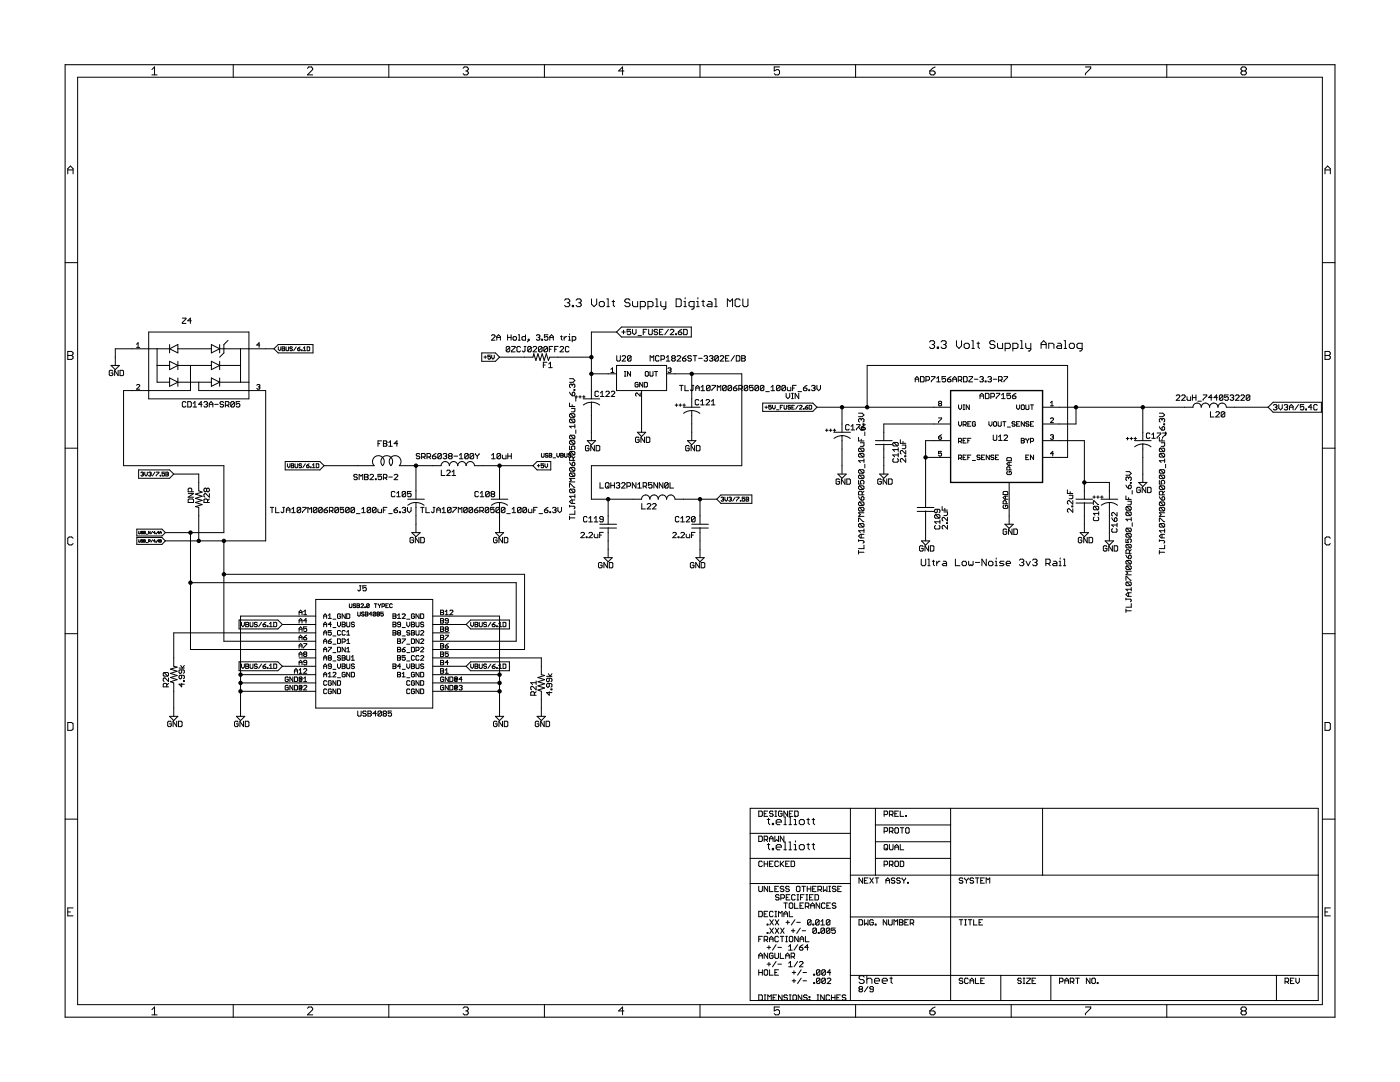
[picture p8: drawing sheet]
<svg xmlns="http://www.w3.org/2000/svg" width="279mm" height="216mm" viewBox="0 0 279 216" stroke-linecap="round" stroke-linejoin="round" font-family="sans-serif">
<g fill="none" stroke="#000" stroke-width=".2">
<path d="M15.5 15.4h248.4v185.1h-248.4zM30.3 13.9l.5-.5v1.5M30.3 14.9h1M46.5 12.9v2.5M61.4 13.6l.2-.2h.5l.3 .2v.3l-1 1h1M77.6 12.9v2.5M92.4 13.6l.3-.2h.5l.3 .2v.3l-.3 .3M92.9 14.2h.3M93.2 14.2l.3 .2v.3l-.3 .2h-.5l-.3-.2M108.6 12.9v2.5M124.5 14.2h-1l.7-.8v1.5M139.7 12.9v2.5"/>
<path d="M155.6 13.4h-1.1v.8l.5-.3h.3l.3 .3v.5l-.3 .2h-.5l-.3-.2M170.8 12.9v2.5M185.6 14.2h.8l.2 .2v.3l-.2 .2h-.6l-.2-.2zM186.6 13.4l-.5 .2-.5 .6M201.8 12.9v2.5M216.6 13.4h1.1v.2l-1.1 1.1v.2M232.9 12.9v2.5M247.9 14.2l-.2-.3v-.3l.2-.2h.6l.2 .2v.3l-.2 .3M247.9 14.2l-.2 .2v.3l.2 .2h.6l.2-.2v-.3l-.2-.2M247.9 14.2h.6M13.5 34.7v-1l.6-.6 .5 .6v1M13.5 33.9h1.1"/>
<path d="M264.4 33.9h1.1M264.4 34.7v-1l.6-.6 .5 .6v1M13 52.4h2.5M112.7 59.9l.2-.3h.6l.2 .3v.3l-.2 .2M115 59.9l.2-.3h.5l.3 .3v.3l-.3 .2M118 59.6v1.1l.6 .5 .5-.5v-1.1M121.1 59.6h.3v1.6M122.4 59.9v1l.3 .3M125.7 59.9l-.2-.3h-.5l-.3 .3v.3l.3 .2h.5l.2 .3v.2l-.2 .3h-.5l-.3-.3M130.9 59.6h.2v1.6M134.9 59.6h.8l.3 .3v1l-.3 .3h-.8zM136.7 59.4v.2"/>
<path d="M139.3 59.4v.2M140.3 59.9v1l.3 .3M142.6 59.6h.3v1.6M147.7 59.9l-.2-.3h-.5l-.3 .3v1l.3 .3h.5l.2-.3M148.3 59.6v1.3l.2 .3h.5l.3-.3v-1.3M263.9 52.4h2.5M13.5 70.9h.8M13.5 70.1h.8l.3 .3v.3l-.3 .2 .3 .3v.3l-.3 .2h-.8zM22.2 72.9h1.6l-.8 .9zM22.5 74.1l-.2-.2h-.3l-.2 .2v.7l.2 .2h.3l.2-.2v-.4h-.3M23.6 73.9v1.1l-.7-1.1v1.1M24 73.9h.5l.2 .2v.7l-.2 .2h-.5z"/>
<path d="M27.3 68.7l.3-.3v.9M27.3 69.3h.6M27.3 76.9l.1-.2 .5 .2v.1l-.6 .7h.6M29.7 66.3h20v13.3h-20zM31.3 69.6v6.7h2.5M31.3 72.9h2.5M33.8 69.6h-10.8v3.3M33.8 69.6l1.7-.9v1.7zM33.8 68.7v1.7M33.8 72.1l1.7 .8-1.7 .9zM33.8 75.4l1.7 .9-1.7 .8zM35.5 76.3h6.7"/>
<path d="M35.5 69.6h6.7M35.5 72.1v1.7M35.5 75.4v1.7M35.5 72.9h6.7M36.4 63.5h.7v.1l-.7 .8v.1h.7M38 72.9v5h-13.3v15h20v13.4h-11.7M38.2 64h-.7l.5-.5v1M39.7 76.3v1.6h13.3v30h-20M42.2 72.1l1.6 .8-1.6 .9zM42.2 68.7l1.6 .9-1.6 .8zM42.2 75.4l1.6 .9-1.6 .8zM43.8 76.3h5.9"/>
<path d="M43.8 69.6h10.9M43.8 72.9h4.2M43.8 68.7v1.7M43.8 72.1v1.7M43.8 75.4v1.7M45.5 67.9l-.8 .8v1.7l-.9 .9M48 69.6v6.7M51.2 76.9l.5-.2 .2 .2-.2 .3M51.6 77.2h.1M51.7 77.2l.2 .1-.2 .4h-.3l-.2-.2M51.9 68.9h-.7l.5-.5v.9M55.5 68.7h7v1.7h-7l-.8-.8z"/>
<path d="M55.5 69.2v.5l.3 .3 .2-.3v-.5M56.3 69.2l.5 .1-.1 .7h-.4zM56.3 69.6h.4M57.1 69.2v.6l.1 .2 .4-.2v-.6M58.4 69.3l-.2-.1-.4 .1 .6 .5-.2 .2-.4-.2M59.1 69.2l-.5 .8M59.4 69.6h.4l.1 .2-.4 .2zM59.9 69.2l-.5 .4M60.2 69.8l.1 .2zM60.5 70h.5M60.5 69.5l.3-.3v.8M61.3 69.2l.5 .1-.1 .7h-.4z"/>
<path d="M96.1 70.4h2.8l.8 .9-.8 .8h-2.8zM96.6 71.2h.5M96.8 71v.5M97.9 70.9h-.5v.3l.2-.1 .3 .1-.2 .4-.3-.1M98.1 67l.2-.2h.3l.2 .2v.2l-.7 .7h.7M98.1 70.9v.5l.3 .2 .2-.2v-.5M99.1 67.9v-.7l.4-.4 .4 .4v.7M99.1 67.3h.8M99.7 71.3h6.7l.1-.7 .5 1.3 .4-1.3 .4 1.3 .4-1.3 .4 1.3 .4-1.3 .5 1.3 .2-.6h8.3M101.3 67.3h.7M101.3 66.8v1.1M101.7 69.3l-.1-.2h-.4l-.2 .2v.7"/>
<path d="M101.7 69.3v.7l-.1 .2h-.4l-.2-.2M101.7 69.3l-.7 .7M102 66.8v1.1M102.1 69.1h.7v.2l-.7 .7v.2h.7M102.4 67.3l.2-.1h.3l.2 .1v.4l-.2 .2h-.3l-.2-.2zM103.4 67.9h.4M103.4 66.8h.2v1.1M103.9 69.3l-.2-.2h-.3l-.2 .2v.7l.2 .2h.3l.2-.2M104.6 69.1h.4M104.8 69.1v.9l-.2 .2-.4-.2M104.9 66.8v1.1h-.5l-.2-.2v-.4l.2-.1h.5M105.4 67.7h.2v.2h-.2z"/>
<path d="M105.6 67.9l-.4 .3M106 69.3l-.1-.2h-.4l-.2 .2v.7M106 69.3v.7l-.1 .2h-.4l-.2-.2M106 69.3l-.7 .7M106.4 69.3l.2-.2h.3l.2 .2v.2l-.7 .7h.7M107 67l.2-.2h.4l.1 .2-.1 .3M107.4 67.3h.2M107.6 67.3l.1 .2-.1 .4h-.4l-.2-.2M108.1 67.7h.2v.2h-.2zM108.2 69.3l-.2-.2h-.3l-.2 .2v.7M108.2 69.3v.7l-.2 .2h-.3l-.2-.2M108.2 69.3l-.7 .7"/>
<path d="M108.4 72.8h.4M109.1 72.3h-.7v1.1M109.3 69.3l-.2-.2h-.4l-.2 .2v.7M109.3 69.3v.7l-.2 .2h-.4l-.2-.2M109.3 69.3l-.8 .7M109.3 66.8h-.7v.5l.4-.1 .3 .1v.4l-.1 .2h-.4l-.2-.2M109.5 72.6l.4-.3v1.1M109.5 73.4h.7M109.6 69.7h.4M109.7 67.9v-.7l.4-.4 .3 .4v.7M109.7 67.3h.7M110.3 69.1h-.7v1.1"/>
<path d="M110.7 69.7h.3M111.4 69.1h-.7v1.1M111.8 69.3l.2-.2h.3l.2 .2v.2l-.7 .7h.7M111.9 67.2h.3M112 67v.7l.2 .2M112.6 67.2v.7M113.1 67.2l-.5 .3M113.2 60.4h.3M113.5 60.4l.2 .3v.2l-.2 .3h-.6l-.2-.3M113.5 67.2h.2v.7M113.5 67.9h.3M113.6 69.3l-.2-.2h-.4l-.2 .2v.7l.2 .2h.4l.2-.2"/>
<path d="M113.7 66.6v.2M113.7 78.3l.5 .7M113.7 75.6h.7l.3 .3-.3 .4h-.7M114.2 76.8l-.2-.2-.3 .2v.4l.1 .2M114.2 76.8l.2-.2 .3 .2v.4l-.1 .2M114.2 78.4l.2-.1 .3 .1v.4l-.1 .2h-.4zM114.2 67.9h.5l.2-.2v-.4l-.2-.1h-.5v1M114.2 76.8v.2M114.2 60.9h.3v.3h-.3zM114.6 77.7h.1v.2h-.1zM114.7 79.2h.6M114.9 79.3v.8"/>
<path d="M115 78.9v.5M115.5 60.4h.2M115.5 79.2h.5M115.7 60.4l.3 .3v.2l-.3 .3h-.5l-.2-.3M115.8 78.9v.5M116.3 79.2h.5M116.4 79.6h3.3M116.5 78.9v.5M118 74.6h5M119.5 78.2l-.2-.1h-.4l-.2 .1v.8l.2 .1h.4l.2-.1M119.8 78.4l.4-.3v1M119.8 79.1h.7"/>
<path d="M119.8 60.2h.6l.2 .2v.5l-.2 .3h-.6l-.2-.3v-.5zM120.9 78.2l.2-.1h.3l.2 .1v.2l-.7 .7h.7M121.1 61.2h.5M121.9 73.7l.3-.3v.9M121.9 74.3h.6M122 78.2l.2-.1h.3l.2 .1v.2l-.7 .7h.7M122.2 60.2h.5M123 72.9h10v5h-10zM123 66.3h-5v13.3M123.1 71v.9l.2 .2h.3l.2-.2v-.9M124 65.3h14v1.9h-14l-1-.9zM124.1 66.3h.7"/>
<path d="M124.2 71.1l.1-.1h.4l.2 .1v.2l-.7 .8h.7M124.4 65.9v.7M124.6 75.1h.3M124.6 74.1h.3M124.8 74.1v1M125.8 74.1v1l-.6-1v1M125.9 65.7h-.7v.6l.3-.2 .4 .2v.3l-.2 .2h-.4l-.1-.2M125.9 71.1l-.1-.1h-.4l-.2 .1v.8M125.9 71.1v.8l-.1 .2h-.4l-.2-.2M125.9 71.1l-.7 .8M126.2 65.7v.7l.4 .4 .3-.4v-.7M126.2 60.2v.7l.3 .3h.8v-1"/>
<path d="M127.3 67h.7M127.4 76.5l-.2-.2-.5 .2v.6l.5 .1 .2-.4h-.4M127.8 78.4v.6l-.7-.6-.2 .2 .1 .4M127.8 61.2h.7l.3-.3v-.5l-.3-.2h-.7v1.5M128 77.9v8.4M128.3 76.3v.9l-.6-.9v.9M128.4 66.3h.3M128.6 76.3h.5l.1 .2v.6l-.1 .1h-.5zM128.9 74.1h.3l.2 .2v.6l-.2 .2h-.3l-.1-.2v-.6zM129.1 65.7h-.7v1.1M129.3 61.2h.8l.2-.3v-.5l-.2-.2h-.8v1.5M129.5 65.7v.9l.1 .2h.4l.2-.2v-.9"/>
<path d="M129.7 74.1v.8l.2 .2h.3l.1-.2v-.8M129.8 72.1v-1.1l.3 .3 .4-.3v1.1M130.6 74.1h.6M130.9 61.2h.5M130.9 74.1v1M131.3 65.9l-.2-.2h-.4l-.2 .4 .2 .2h.4l.2 .3-.2 .2h-.4l-.2-.2M131.5 71.1l-.1-.1h-.4l-.2 .1v.8l.2 .2h.4l.1-.2M131.6 66.3h.4M131.9 60.2v.7l.2 .3h.8M131.9 71.7h.5l.2-.2v-.4l-.2-.1h-.5v1.1M132.3 65.7h-.7v1.1h.7M132.9 60.2v1.2l-.3 .3h-.2"/>
<path d="M133 72.1h.7M133 71.3l.3-.3v1.1M133 74.6h15v18.3h-30v6.7h10a.84 .84 0 0 1 .9-.8 .84 .84 0 0 1 .8 .8 .83 .83 0 0 1 .8-.8 .83 .83 0 0 1 .9 .8 .84 .84 0 0 1 .8-.8 .84 .84 0 0 1 .8 .8 .84 .84 0 0 1 .9-.8 .84 .84 0 0 1 .8 .8h8.3M133.3 73.6l.5-.2 .1 .2-.1 .3M133.4 65.7l-.7 1.1M133.6 73.9h.2M133.8 65.9l.1-.2h.4l.2 .2v.2l-.7 .7h.7M133.8 73.9l.1 .1-.1 .3-.5-.1M134.2 71.5l-.2-.2 .2-.3h.4l.2 .1-.2 .4M134.2 71.5l-.2 .2 .2 .4h.4l.2-.2-.2-.4M134.2 71.5h.4M134.8 66.6h.2v.2h-.2z"/>
<path d="M135.1 71.1l.2-.1h.4l.1 .1v.2l-.7 .8h.7M135.4 66.3h.5l.2 .3-.2 .2h-.3l-.2-.2zM135.6 76.9h.7M136 76.9v1.1M136.1 65.7l-.7 .6M136.2 71.5h.5l.2 .4-.2 .2h-.3l-.2-.2zM136.4 65.7h.6l.2 .2v.7l-.2 .2h-.6zM136.5 61.2h.5M136.5 60.2h.2v1M136.7 76.9v1.1h.7M136.9 71l-.7 .5M138 71.1l-.2-.1h-.3l-.2 .1 .2 .4h.3l.2 .2-.2 .4h-.3l-.2-.2"/>
<path d="M138 74.6v6.7M138.1 76.9h.4M138.3 76.9v.9l-.2 .2-.3-.2M138.3 71h.8M138.5 61.2h-.7l-.3-.3v-.5l.3-.2h.7v1.2l-.2 .3h-.3M138.7 71v1.1M138.9 78v-.7l.3-.4 .4 .4v.7M138.9 77.4h.7M139 61.2h.6M139 60.2h.3v1M139.4 71.5h.7M139.5 79.9l-.2-.2h-.4l-.2 .2v.7l.2 .2h.4l.2-.2"/>
<path d="M139.9 78h.7M139.9 77.3l.4-.4v1.1M140.1 60.2h.5M140.5 71.1l.2-.1h.3l.2 .1-.2 .4M140.9 71.5h.1M140.9 79.9l.2-.2h.3l.2 .2v.2l-.7 .7h.7M141 71.5l.2 .2-.2 .4h-.3l-.2-.2M141.3 60.2h.5l.3 .2v.8h-.8l-.2-.3 .2-.2h.8M141.6 71.1l.2-.1h.3l.2 .1-.2 .4M141.7 77.1l-.2-.2h-.3l-.2 .2v.7M141.7 77.1v.7l-.2 .2h-.3l-.2-.2M141.7 77.1l-.7 .7"/>
<path d="M141.9 71.5h.2M142.1 76.9h.7l-.7 1.1M142.1 71.5l.2 .2-.2 .4h-.3l-.2-.2M142.6 61.2h.5M143.2 78v-1.1l.3 .4 .3-.4v1.1M143.4 71.1l-.2-.1h-.4l-.2 .1v.8M143.4 71.1v.8l-.2 .2h-.4l-.2-.2M143.4 71.1l-.8 .8M143.7 71.1l.2-.1h.4l.1 .1v.2l-.7 .8h.7M144.8 71.5h.4M144.9 77.1l-.1-.2h-.4l-.2 .2v.7M144.9 77.1v.7l-.1 .2h-.4l-.2-.2"/>
<path d="M144.9 77.1l-.7 .7M145.2 61.2v-1.6l.5 .6 .5-.6v1.6M145.5 71h-.7v1.1h.7M146 77.1l-.2-.2h-.3l-.2 .2v.7M146 77.1v.7l-.2 .2h-.3l-.2-.2M146 77.1l-.7 .7M146.4 77.4h.5l.2 .4-.2 .2h-.4l-.1-.2zM146.6 71l-.7 1.1M146.9 71h.6l.2 .1v.8l-.2 .2h-.6zM147.1 76.9l-.7 .5M147.4 77.6h.6l.1-.2v-.3l-.1-.2h-.6v1.1M147.8 77.6l.3 .4"/>
<path d="M148 71h.5l.2 .1-.2 .4 .2 .4-.2 .2h-.5zM148 71.5h.5M149.2 77.1l-.1-.2h-.4l-.2 .2v.7M149.2 77.1v.7l-.1 .2h-.4l-.2-.2M149.2 77.1l-.7 .7M150.3 76.9h-.7v.5l.5-.1 .2 .1v.4l-.2 .2h-.3l-.2-.2M151.4 77.1l-.2-.2h-.4l-.1 .2v.7M151.4 77.1v.7l-.2 .2h-.4l-.1-.2M151.4 77.1l-.7 .7M152.4 77.1l-.1-.2h-.4l-.2 .2v.7M152.4 77.1v.7l-.1 .2h-.4l-.2-.2M152.4 77.1l-.7 .7"/>
<path d="M152.8 78.1h.7M153.9 78h.7M153.9 77.3l.3-.4v1.1M155.7 77.1l-.2-.2h-.3l-.2 .2v.7M155.7 77.1v.7l-.2 .2h-.3l-.2-.2M155.7 77.1l-.7 .7M156.8 77.1l-.2-.2h-.4l-.2 .2v.7M156.8 77.1v.7l-.2 .2h-.4l-.2-.2M156.8 77.1l-.8 .7M156.9 78.5v.7l.3 .3 .4-.3v-.7M157.1 77.3v.5l.2 .2h.5v-.7M158 79.5h.3"/>
<path d="M158 78.5h.3M158.2 78.5v1M158.2 77.4h.3M158.9 76.9h-.7v1.1M159.3 78.1h.7M159.4 78.5v1l-.7-1v1M160.3 77.4h.6l.2 .4-.2 .2h-.4l-.2-.2zM161.1 76.9l-.8 .5M161.4 77.8h.2v.2h-.2zM161.9 77.1l.2-.2h.4l.2 .2-.2 .3M162.3 77.4h.2M162.5 77.4l.2 .2-.2 .4h-.4l-.2-.2"/>
<path d="M163 76.9v.7l.4 .4 .3-.4v-.7M182.6 76.2v-.7l.4-.4 .3 .4v.7M182.6 75.7h.7M183.7 75.1h.6l.1 .2v.7l-.1 .2h-.6zM184.8 75.9h.5l.2-.2v-.4l-.2-.2h-.5v1.1M185.5 68.2l.3-.2h.5l.2 .2v.3l-.2 .2M185.9 75.1h.7l-.7 1.1M186 68.7h.3M186.3 68.7l.2 .3v.3l-.2 .2h-.5l-.3-.2M186.9 76.2h.7M186.9 75.5l.4-.4v1.1M187 69.3h.3v.2h-.3z"/>
<path d="M187.8 68.2l.3-.2h.5l.2 .2v.3l-.2 .2M188.3 68.7h.3M188.6 68.7l.2 .3v.3l-.2 .2h-.5l-.3-.2M188.7 75.1h-.7v.6l.6-.2 .1 .2v.3l-.1 .2h-.4l-.2-.2M189.1 75.7h.5l.2 .3-.2 .2h-.3l-.2-.2zM189.8 75.1l-.7 .6M190.2 75.7h.7M190.2 76.2v-.7l.3-.4 .4 .4v.7M190.9 68v1l.5 .5 .5-.5v-1M191.2 75.9h.6l.1-.2v-.4l-.1-.2h-.6v1.1M191.6 75.9l.3 .3M192.3 75.1h.5l.2 .2v.7l-.2 .2h-.5z"/>
<path d="M192.4 68.7l.3-.2h.5l.2 .2v.6l-.2 .2h-.5l-.3-.2zM193.4 75.1h.7v.2l-.7 .7v.2h.7M194 68h.2v1.5M194 69.5h.5M194.5 75.7h.7M195 68.5h.5M195.2 68.2v1.1l.3 .2M195.5 75.3l.2-.2h.4l.1 .2-.1 .4M195.6 79.5v-.7l.3-.3 .4 .3v.7M195.6 79h.7M195.9 75.7h.2M196.1 75.7l.1 .2-.1 .3h-.4l-.2-.2"/>
<path d="M196.6 76h.2v.2h-.2zM196.7 78.5h.5l.2 .2v.7l-.2 .1h-.5zM197.1 75.3l.2-.2h.4l.2 .2-.2 .4M197.5 75.7h.2M197.7 75.7l.2 .2-.2 .3h-.4l-.2-.2M197.7 79.2h.6l.2-.2v-.3l-.2-.2h-.6v1M198.2 75.7h.7M198.6 68.2l-.3-.2h-.5l-.3 .2v.3l.3 .2h.5l.3 .3v.3l-.3 .2h-.5l-.3-.2M198.8 78.5h.7l-.7 1M199.1 68.5v.8l.2 .2h.8v-1M199.3 75.9h.5l.2-.2v-.4l-.2-.2h-.5v1.1M199.6 75.9l.4 .3"/>
<path d="M199.9 79.5h.7M199.9 78.8l.3-.3v1M200.4 75.1h.7l-.7 1.1M200.6 69.5h.8l.2-.2v-.6l-.2-.2h-.8v1.5M201.7 78.5h-.7v.5l.3-.2 .4 .2v.4l-.2 .1h-.4l-.1-.1M202 79h.6l.2 .4-.2 .1h-.4l-.2-.1zM202.1 69.5h.8l.3-.2v-.6l-.3-.2h-.8v1.5M202.8 78.5l-.8 .5M203.7 68h.2v1.5M203.7 69.5h.5M204.7 68.5v.8l.3 .2h.7M205.7 68.5v1.3l-.2 .2h-.3"/>
<path d="M207.8 69.5v-1l.5-.5 .5 .5v1M207.8 68.7h1M209.3 69.5v-1h.8l.2 .2v.8M211.1 68.5h.5l.3 .2v.8h-.8l-.3-.2 .3-.3h.8M212.4 68h.2v1.5M212.4 69.5h.5M213.4 68.7l.3-.2h.5l.2 .2v.6l-.2 .2h-.5l-.3-.2zM216 69.5h-.8l-.3-.2v-.6l.3-.2h.8v1.3l-.3 .2h-.3M234.7 79l.2-.2h.4l.2 .2v.2l-.8 .7h.8M235.8 79l.2-.2h.3l.2 .2v.2l-.7 .7h.7M236.9 79.2v.5l.2 .2h.5v-.7M238 78.8v1.1"/>
<path d="M238 79.3h.7M238.7 78.8v1.1M240.1 78.8h.7v.2l-.7 .7v.2M241.9 79.3h-.7l.5-.5v1.1M243 79.3h-.7l.5-.5v1.1M244.1 79v.7l-.2 .2h-.4l-.1-.2M244.1 79l-.2-.2h-.4l-.1 .2v.7M244.1 79l-.7 .7M245.1 78.8h-.7v.5l.6-.1 .1 .1v.4l-.1 .2h-.4l-.2-.2M245.5 79l.2-.2h.3l.2 .2-.2 .3M245.9 79.3h.1M246 79.3l.2 .2-.2 .4h-.3l-.2-.2"/>
<path d="M246.6 79l.1-.2h.4l.2 .2v.2l-.7 .7h.7M247.6 79l.2-.2h.4l.1 .2v.2l-.7 .7h.7M249.4 79v.7l-.1 .2h-.4l-.2-.2M249.4 79l-.1-.2h-.4l-.2 .2v.7M249.4 79l-.7 .7M264.4 70.9h.8M264.4 70.1h.8l.3 .3v.3l-.3 .2 .3 .3v.3l-.3 .2h-.8zM13 89.4h2.5M27.7 93.8h6.1l.9 .8-.9 .8h-6.1zM28.1 94.3l.4-.1 .1 .1-.1 .3M28.4 94.6h.1M28.5 94.6l.1 .1-.1 .3-.4-.2"/>
<path d="M28.9 94.2v.5l.2 .3 .3-.3v-.5M29.7 94.3l.3-.1 .2 .1-.2 .3M29.9 94.6h.1M30 94.6l.2 .1-.2 .3-.3-.2M30.9 94.2l-.5 .8M31.2 94.2h.5l-.5 .8M32 94.8l.1 .2zM32.9 94.2h-.6v.4l.3-.1 .3 .1-.2 .4-.4-.2M33.1 94.2l.5 .1-.1 .7h-.4zM33.1 94.6h.4M34.7 94.6h5v3.3l.6 .3-1.3 .4 1.3 .4-1.3 .4 1.3 .4-1.3 .5 1.3 .4-1.3 .4 .7 .2v6.6M37.1 80.3l-.2-.2h-.3l-.2 .2v.7l.2 .2h.3l.2-.2"/>
<path d="M37.5 80.1h.5l.2 .2v.7l-.2 .2h-.5zM37.5 98.5h1.1l-1.1 .7h1.1M37.5 99.7l.2-.1h.7l.2 .1v.6h-1.1zM38.3 98.1v-.5l-.2-.2h-.4l-.2 .2v.5h1.1M38.5 81.2h.7M38.5 80.5l.4-.4v1.1M40.3 80.7h-.7l.6-.6v1.1M40.7 80.3l.2-.2h.3l.2 .2-.2 .4M41 80.7h.2M41.2 80.7l.2 .2-.2 .3h-.3l-.2-.2M41.2 97.6l.2-.2 .4 .2v.3l-.2 .2-.4-.2M41.2 97.6l-.1-.2-.4 .2v.3l.2 .2 .3-.2"/>
<path d="M41.2 97.6v.3M41.8 80.7h.7M41.8 81.2v-.7l.3-.4 .4 .4v.7M41.8 98.5v.7l-.7-.7-.4 .2v.3l.2 .2M41.8 99.6l-.4 .3M42.8 80.7h.7M44.6 80.3l-.2-.2h-.3l-.2 .4 .2 .2h.3l.2 .3-.2 .2h-.3l-.2-.2M45 80.9h.5l.2-.2v-.4l-.2-.2h-.5v1.1M45.3 80.9l.4 .3M46.8 80.3l-.2-.2h-.4l-.1 .2v.7M46.8 80.3v.7l-.2 .2h-.4l-.1-.2M46.8 80.3l-.7 .7"/>
<path d="M47.9 80.1h-.8v.6l.4-.2 .4 .2v.3l-.2 .2h-.4l-.2-.2M56.9 92.1h6.9l.9 .8-.9 .9h-6.9zM57.4 92.5v.5l.2 .3 .3-.3v-.5M58.1 92.5l.5 .2-.1 .2 .1 .3-.1 .1h-.4zM58.1 92.9h.4M58.9 92.5v.7l.1 .1 .4-.1v-.7M60.2 92.7l-.2-.2-.3 .2 .1 .2 .4 .1-.2 .3-.3-.1M60.9 92.5l-.5 .8M61.2 92.9h.4l.1 .3-.4 .1zM61.7 92.5l-.5 .4M62 93.2l.1 .1zM62.4 93.3h.5"/>
<path d="M62.4 92.8l.2-.3v.8M63.1 92.5l.5 .2v.5l-.1 .1h-.4zM64.7 92.9h10a1.17 1.17 0 0 1 0-1.6 1.17 1.17 0 0 1 1.6 0 1.17 1.17 0 0 1 0 1.6 1.17 1.17 0 0 1 .1-1.6 1.17 1.17 0 0 1 1.6 0 1.17 1.17 0 0 1 0 1.6 1.17 1.17 0 0 1 0-1.6 1.17 1.17 0 0 1 1.7 0 1.17 1.17 0 0 1 0 1.6h8.3a.83 .83 0 0 1 .9-.8 .83 .83 0 0 1 .8 .8 .84 .84 0 0 1 .8-.8 .84 .84 0 0 1 .9 .8 .84 .84 0 0 1 .8-.8 .84 .84 0 0 1 .8 .8 .84 .84 0 0 1 .9-.8 .84 .84 0 0 1 .8 .8h11.7M71.3 94.8l-.2-.1h-.3l-.2 .1 .2 .4h.3l.2 .2-.2 .3h-.3l-.2-.2M71.7 95.7v-1l.3 .3 .4-.3v1M72.7 94.7h.6l.2 .1-.2 .4 .2 .3-.2 .2h-.6zM72.7 95.2h.6M73.8 94.8l.2-.1h.4l.1 .1v.2l-.7 .7h.7M74.9 95.5h.2v.2h-.2zM75.4 88.5h.4M76.2 88h-.8v1M76.2 94.7h-.8v.5l.4-.2 .4 .2v.3l-.2 .2h-.4l-.2-.2"/>
<path d="M76.5 88h.5l.2 .2-.2 .3 .2 .4-.2 .1h-.5zM76.5 88.5h.5M76.5 95.4h.5l.2-.2v-.4l-.2-.1h-.5v1M76.9 95.4l.3 .3M77.6 89h.7M77.6 88.3l.3-.3v1M77.6 95.2h.7M78.7 94.8l.1-.1h.4l.2 .1v.2l-.7 .7h.7M78.8 98.2l-.2-.1h-.3l-.2 .1v.8l.2 .1h.3l.2-.1M79.2 99.1h.7M79.2 98.4l.3-.3v1M79.4 88.5h-.7l.5-.5v1"/>
<path d="M81 98.2v.8l-.2 .1h-.4l-.1-.1M81 98.2l-.2-.1h-.4l-.1 .1v.8M81 98.2l-.7 .8M81.4 99.6h3.3M82 98.1h-.7v.5l.4-.2 .3 .2v.4l-.1 .1h-.4l-.2-.1M83 92.9v6.7M83.8 90.7l-.2-.2h-.4l-.1 .2 .1 .3h.4l.2 .2-.2 .3h-.4l-.1-.1M84.1 91.2h.6l.2-.2v-.3l-.2-.2h-.6v1M84.5 91.2l.4 .3M85.2 91.2h.5l.2-.2v-.3l-.2-.2h-.5v1M85.6 91.2l.3 .3M86.3 91h.5l.2 .4-.2 .1h-.3l-.2-.1z"/>
<path d="M87 90.5l-.7 .5M88.1 90.7l-.2-.2h-.4l-.1 .2v.7M88.1 90.7v.7l-.2 .1h-.4l-.1-.1M88.1 93.8v1.1h.7M88.1 90.7l-.7 .7M88.4 90.7l.2-.2h.4l.2 .2-.2 .3M88.8 91h.2M89 91l.2 .2-.2 .3h-.4l-.2-.1M89.2 94l.1-.2h.4l.2 .2v.2l-.7 .7h.7M89.7 91l-.2-.2 .2-.3h.3l.2 .2-.2 .3M89.7 91h.3M89.7 91l-.2 .2 .2 .3h.3l.2-.1-.2-.4"/>
<path d="M90.2 94.9h.7M90.2 94.2l.4-.4v1.1M90.6 91h.7M91.7 91.5h.7M91.7 90.8l.3-.3v1M93.5 90.7l-.2-.2h-.4l-.1 .2v.7M93.5 90.7v.7l-.2 .1h-.4l-.1-.1M93.5 90.7l-.7 .7M94.5 90.7l-.1-.2h-.4l-.2 .2v.7M94.5 90.7v.7l-.1 .1h-.4l-.2-.1M94.5 90.7l-.7 .7M94.9 90.5l.3 .5"/>
<path d="M95.2 91v.5M95.5 98.2l-.2-.1h-.3l-.2 .1v.8l.2 .1h.3l.2-.1M95.6 90.5l-.4 .5M95.8 99.1h.8M95.8 98.4l.4-.3v1M97.6 98.2v.8l-.1 .1h-.4l-.2-.1M97.6 98.2l-.1-.1h-.4l-.2 .1v.8M97.6 98.2l-.7 .8M98 99.6h3.4M98.1 91.5h.7M98.1 90.8l.4-.3v1M98.2 98.6l-.2-.2 .2-.3h.3l.2 .1-.2 .4"/>
<path d="M98.2 98.6l-.2 .2 .2 .3h.3l.2-.1-.2-.4M98.2 98.6h.3M99.7 92.9v6.7M99.9 90.7l-.2-.2h-.3l-.2 .2v.7M99.9 90.7v.7l-.2 .1h-.3l-.2-.1M99.9 90.7l-.7 .7M100.3 90.8v.6l.1 .1h.6v-.7M101.3 91h.7M101.3 90.5v1M102 90.5v1M106.4 92.9l.8-.8h2.7v1.7h-2.7zM107.2 92.9h.5"/>
<path d="M107.5 92.7v.5M108.1 90.5v.6l.1 .1 .4-.1v-.6M108.5 92.5h-.5v.4l.2-.1 .3 .1-.1 .4-.4-.1M108.8 92.5v.5l.2 .3 .3-.3v-.5M109.3 90.6l-.3-.1-.2 .2 .4 .1 .1 .3-.1 .1-.4-.1M109.6 90.5l.5 .1-.1 .6h-.4zM109.6 90.8h.4M110.4 91.4h.5M111.1 90.5v.5l.3 .2 .3-.2v-.5M111.9 90.5l.5 .1-.1 .6h-.4zM111.9 90.8h.4M112.7 90.5v.6l.1 .1 .4-.1v-.6"/>
<path d="M113.7 97.2v-.7l1 .7M113.7 80.4v.7h1M113.7 89v.7h.5l-.2-.3 .2-.4h.4l.1 .2v.3l-.1 .2M113.7 92.2l.5 .7M113.8 86.8h.8l.1 .2v.4l-.1 .2M113.8 82.5l-.1 .2v.4l.1 .2h.8M113.8 83.6l-.1 .2v.4l.1 .1h.8M113.8 86.8l-.1 .2v.4l.1 .2h.8M113.8 87.9l-.1 .2v.4l.1 .1h.8M113.8 90.1l-.1 .2v.3l.1 .2h.8M113.8 93.3l-.1 .2v.3l.1 .2h.8M113.8 94.4l-.1 .2v.3l.1 .2h.8"/>
<path d="M113.8 97.6l-.1 .2v.3l.1 .2h.8M113.8 82.5h.8l.1 .2v.4l-.1 .2M113.8 83.6h.8l.1 .2v.4l-.1 .1M113.8 87.9h.8l.1 .2v.4l-.1 .1M113.8 90.1h.8l.1 .2v.3l-.1 .2M113.8 93.3h.8l.1 .2v.3l-.1 .2M113.8 94.4h.8l.1 .2v.3l-.1 .2M113.8 97.6h.8l.1 .2v.3l-.1 .2M113.8 97.6l.8 .7M113.8 94.4l.8 .7M113.8 93.3l.8 .7M113.8 90.1l.8 .7"/>
<path d="M113.8 87.9l.8 .7M113.8 86.8l.8 .8M113.8 83.6l.8 .7M113.8 82.5l.8 .8M113.9 90.6l-.3-.1-.2 .2 .4 .1 .1 .3-.1 .1-.4-.1M114 81.5h.7v.5l-.1 .2h-.6M114.2 92.4l.2-.2 .3 .2v.4l-.1 .1h-.4zM114.2 80.8v.3M114.2 99.8v.7M114.4 91.9v-.6l-.2-.2h-.4l-.1 .2v.6h1M114.7 84.7v.7M114.7 98.7v.7"/>
<path d="M114.7 99.8h-.7l-.3 .3 .3 .4h.7M114.7 99h-1l.3 .4M114.7 95.5h-1l.3 .3-.3 .4h1M114.7 91.1l-.3 .4M114.7 85.1h-1l.3 .3M114.9 85.8v.7M116.4 80.8a2.42 2.42 0 0 1 1.6-.5v7.6M117.2 87.9h1.7l-.9 .9zM117.5 89.1l-.1-.2h-.4l-.2 .2v.7l.2 .2h.4l.1-.2v-.4h-.3M118 80.2l.9 .2 .8 .4M118.6 88.9v1.1l-.7-1.1v1.1M119 88.9h.5l.2 .2v.7l-.2 .2h-.5z"/>
<path d="M119.7 96.3v1.1h.8M120.8 96.5l.2-.2h.3l.2 .2v.7l-.2 .2h-.3l-.2-.2zM121.2 97l.3 .4M121.4 99.6v5M121.9 96.3v1.1M121.9 96.9h.7M122.6 96.3v1.1M123 96.5l.1-.2h.4l.2 .2-.2 .4M123.3 96.9h.2M123.5 96.9l.2 .1-.2 .4h-.4l-.1-.2M124.1 96.5l.1-.2h.4l.2 .2v.2l-.7 .7h.7M125.1 97h.6l.1-.1v-.4l-.1-.2h-.6v1.1"/>
<path d="M126.9 96.3v1.1l-.7-1.1v1.1M127.2 86.3h1.7l-.9 .8zM127.3 97.4h.7M127.3 96.7l.3-.4v1.1M127.6 87.4l-.2-.2h-.4l-.2 .2v.7l.2 .2h.4l.2-.2v-.3h-.4M128.4 97h.5l.2-.1v-.4l-.2-.2h-.5v1.1M128.6 87.2v1.1l-.7-1.1v1.1M128.7 97l.4 .4M129 87.2h.5l.2 .2v.7l-.2 .2h-.5zM130.1 96.3h-.7v.6l.6-.2 .1 .2v.3l-.1 .2h-.4l-.2-.2M131.2 96.3v1.1l-.7-1.1v1.1M132.3 96.3v1.1l-.7-1.1v1.1"/>
<path d="M133.3 96.5v.7l-.1 .2h-.4l-.1-.2M133.3 96.5l-.1-.2h-.4l-.1 .2v.7M133.3 96.5l-.6 .7M133.7 96.3v1.1h.7M134.7 80.8h.6M135 80.6v.5M135.5 80.8h.5M135.8 80.6v.5M136.3 80.8h.5M136.4 81.3h3.3M136.5 80.6v.5M137.2 87.9h1.7l-.9 .9z"/>
<path d="M137.5 89.1l-.1-.2h-.4l-.2 .2v.7l.2 .2h.4l.1-.2v-.4h-.3M138 81.9l.9 .2 .8 .4M138 81.9l-.8 .2-.8 .4M138 81.9v6M138.6 88.9v1.1l-.7-1.1v1.1M139 88.9h.5l.2 .2v.7l-.2 .2h-.5zM139.7 99.6v5M139.8 80.8h.7M139.8 80.1l.4-.4v1.1M142 80.8h.7M142 80.1l.3-.4v1.1M143.9 98.8h6.2v1.6h-6.2l-.9-.8z"/>
<path d="M143.9 99.3l.4-.1 .1 .1-.1 .3M144.2 99.6h.1M144.3 99.6l.1 .1-.1 .3-.4-.1M144.7 99.2v.5l.2 .3 .3-.3v-.5M145.4 99.3l.4-.1 .2 .1-.2 .3M145.7 99.6h.1M145.8 99.6l.2 .1-.2 .3-.4-.1M146.7 99.2l-.5 .8M147 99.2h.5l-.5 .8M147.7 99.9l.2 .1zM148.6 99.2h-.5v.4l.3-.1 .2 .1-.1 .4-.4-.1M148.9 99.6h.4"/>
<path d="M148.9 99.2l.5 .1-.1 .3 .1 .3-.1 .1h-.4zM152.2 80.4h10l.8 .9-.8 .8h-10zM152.7 81.3h.5M152.9 81v.5M153.9 80.9h-.5v.4l.3-.2 .2 .2-.1 .3-.4-.1M154.2 80.9v.5l.3 .2 .2-.2v-.5M155 81.8h.5M155.7 81.3h.3M156.2 80.9h-.5v.7M156.5 80.9v.6l.1 .1 .4-.1v-.6M157.8 81l-.2-.1-.3 .1 .1 .3 .4 .1-.2 .2-.3-.1M158 81.3h.3"/>
<path d="M158.5 80.9h-.5v.7h.5M159.3 80.9l-.5 .7M159.6 81l.1-.1 .4 .1-.5 .6h.5M160.3 81.5l.2 .1zM160.7 81.3h.4l.1 .2-.4 .1zM161.2 80.9l-.5 .4M161.5 80.9l.5 .1-.1 .6h-.4zM163 81.3h26.7M164.7 85.9h.6M165 85.6v.5M165.5 85.9h.5M165.8 85.6v.5"/>
<path d="M166.3 85.9h.5M166.4 86.3h3.3M166.5 85.6v.5M167.2 94.6h1.7l-.9 .8zM167.6 95.7l-.2-.1h-.4l-.1 .1v.8l.1 .1h.4l.2-.1v-.4h-.4M168 86.9l.9 .2 .8 .4M168 86.9l-.8 .2-.8 .4M168 81.3v5M168 86.9v7.7M168.6 95.6v1l-.7-1v1M169 95.6h.5l.2 .1v.8l-.2 .1h-.5zM169.5 84.9l-.2-.2h-.3l-.2 .2v.7l.2 .2h.3l.2-.2"/>
<path d="M169.8 85.8h.8M169.8 85.1l.4-.4v1.1M170.9 84.7h.7l-.7 1.1M171.3 87.3v.7h1.1M171.3 95.9v.7h.6l-.2-.5 .2-.2h.3l.2 .2v.3l-.2 .2M171.3 99.1l.6 .7M171.3 85.1l.6 .7M171.3 82.4h.8l.3 .4-.3 .3h-.8M171.5 90.5h.7l.2 .2v.3l-.2 .2M171.5 90.5l-.2 .2v.3l.2 .2h.7M171.5 89.4l-.2 .2v.4l.2 .1h.7M171.5 89.4h.7l.2 .2v.4l-.2 .1"/>
<path d="M171.5 93.7l-.2 .2v.4l.2 .1h.7M171.5 94.8l-.2 .2v.3l.2 .2h.7M171.5 96.9l-.2 .2v.4l.2 .2h.7M171.5 93.7h.7l.2 .2v.4l-.2 .1M171.5 94.8h.7l.2 .2v.3l-.2 .2M171.5 96.9h.7l.2 .2v.4l-.2 .2M171.5 96.9l.7 .8M171.5 94.8l.7 .7M171.5 93.7l.7 .7M171.5 90.5l.7 .7M171.5 89.4l.7 .7M171.7 88.3h.7v.6l-.2 .2h-.5"/>
<path d="M171.9 83.7l-.2-.2-.4 .2v.4l.2 .1M171.9 83.7l.2-.2 .3 .2v.4l-.2 .1M171.9 85.3l.3-.2 .2 .2v.4l-.2 .1h-.3zM171.9 99.3l.3-.2 .2 .2v.3l-.2 .2h-.3zM171.9 83.7v.2M171.9 87.6v.4M172 85.3h.5l.2 .3-.2 .2h-.3l-.2-.2zM172.1 98.7v-.5l-.2-.2h-.4l-.2 .2v.5h1.1M172.2 84.6h.2v.2h-.2zM172.4 91.9h-1.1l.4 .4M172.4 91.6v.7M172.4 98l-.3 .4"/>
<path d="M172.6 86.2v.7M172.6 92.6v.8M172.7 84.7l-.7 .6M173.1 81.3v-8.4h40v18.4h-5M174.7 87.9h3.4M174.7 88.7h3.4M175.6 94.6h1.6l-.8 .8zM175.9 95.7l-.2-.1h-.3l-.2 .1v.8l.2 .1h.3l.2-.1v-.4h-.4M176.4 88.6v6M177 95.6v1l-.7-1v1M177.3 95.6h.6l.2 .1v.8l-.2 .1h-.6zM178.4 91.5l-.2 .2v.3l.2 .2h.7l.2-.2v-.3l-.2-.2"/>
<path d="M178.4 88.3l-.2 .2v.3l.2 .2h.7M178.4 88.3h.7l.2 .2v.3l-.2 .2M178.4 88.3l.7 .7M179.3 89.7h-1.1l.3 .4M179.3 90.8h-1.1l.3 .3M179.3 89.3v.8M179.3 90.4v.7M179.7 87.7v.8h1.1M180 88.8h.8v.5l-.2 .2h-.6M180.2 88.1v.4M180.6 91h.2v.1h-.2zM180.8 89.9v.7l-.8-.7-.3 .2v.3l.2 .2"/>
<path d="M180.8 91.5v.7l-.8-.7-.3 .2v.3l.2 .2M184.7 91.3h5M187.3 83.4h.6l-.6 .9M187.3 87.2h.5l.1 .3-.4 .2-.2-.2zM187.5 80.5l-.2-.1 .2-.3 .4 .1-.1 .3M187.5 80.5l-.2 .2 .2 .3 .4-.2-.1-.3M187.5 80.5h.3M187.9 90.1h-.6v.4l.3-.1 .3 .1-.1 .5h-.3l-.2-.2M187.9 86.7l-.6 .5M189.7 87.9h-5v13.4M189.7 84.6h-13.3v3.3M191.3 80.8v.6l.3 .3 .3-.3v-.6"/>
<path d="M191.3 84.1v.7l.3 .2 .3-.2v-.7M191.3 88.1h.4l.2-.2v-.3l-.2-.1h-.4v.9M191.3 91.4h.4l.2-.1v-.3l-.2-.2h-.4v.9M191.6 88.1l.3 .3M191.6 91.4l.3 .3M192.2 87.9h.3M192.2 84.8h.5l.1-.2-.1-.5h-.5v.9M192.2 91.3h.3M192.2 80.8h.3M192.2 81.7h.3M192.4 80.8v.9M192.5 84.8l.3 .2"/>
<path d="M192.8 90.8h-.6v.9h.6M192.8 87.5h-.6v.9h.6M193.1 87.9h.3M193.1 84.6h.3M193.1 91.3h.3M193.4 80.8v.9l-.6-.9v.9M193.8 90.8h-.7v.9M193.8 84.1h-.7v.9h.7M193.8 87.5h-.7v.9M194.1 91.9h.6M194.7 84.3l-.2-.2-.4 .2v.6l.1 .1 .5-.1v-.3h-.3M195.6 91l-.5-.2-.1 .3 .1 .2h.3l.2 .3-.2 .1-.4-.1"/>
<path d="M195.9 91.3h.3M196.5 90.8h-.6v.9h.6M197.4 84.1v.7l.3 .2 .3-.2v-.7M197.4 90.8v.9l-.6-.9v.9M198.2 86.8v.9l.2 .2h.4l.1-.2v-.9M198.3 84.3l.1-.2 .5 .2v.6l-.2 .1-.4-.1zM198.4 91l-.2-.2-.5 .2 .2 .3 .5 .1-.2 .3-.5-.1M198.7 91.3h.3M199.2 84.1v.8l.1 .1 .5-.1v-.8M199.3 90.8h-.6v.9h.6M199.3 87.9h.7M199.3 87.2l.3-.4v1.1"/>
<path d="M200.1 84.1h.6M200.2 98.2l.2-.1h.6l.1 .1v.5h-.9zM200.4 87l.2-.2h.3l.2 .2v.2l-.7 .7h.7M200.4 84.1v.9M200.7 99v.6M201 85.2h.7M201.1 91.3h.6l.1 .2v.4h-.9v-.4zM201.1 94.1l-.2 .1 .2 .5h.6l.1-.2-.1-.4h-.3v.3M201.1 99h-.6l-.3 .3 .3 .3h.6M201.4 92.2v.7M201.4 96.3v8.3M201.5 93.8v-.5l-.4-.1-.2 .1v.5h.9"/>
<path d="M201.8 92.2h-.6l-.3 .3 .3 .4h.6M202.6 84.3l-.5-.2-.1 .3 .1 .2h.3l.2 .3-.2 .1-.4-.1M202.9 84.6h.3M202.9 80.8v.6l.3 .3 .3-.3v-.6M203.5 84.1h-.6v.9h.6M203.8 87.9h.5M203.8 87.5h.5l.1 .1-.1 .3 .1 .3-.1 .2h-.5zM204 80.8h.3l.1 .2v.6l-.1 .1-.5-.1v-.6zM204.4 84.1v.9l-.6-.9v.9M204.7 80.8v.8l.2 .1 .4-.1v-.8M204.7 87.5l.3 .4M204.7 91.3h.3"/>
<path d="M205 87.9v.5M205.3 90.8h-.6v.9h.6M205.3 84.3l-.4-.2-.2 .3 .2 .2h.3l.1 .3-.1 .1-.5-.1M205.3 87.5l-.3 .4M205.7 84.6h.3M205.7 88.1h.4l.2-.2v-.3l-.2-.1h-.4v.9M205.7 80.8h.6M206 80.8v.9M206.3 84.1h-.6v.9h.6M206.3 90.8v.9l-.6-.9v.9M208.1 81.3h30a.83 .83 0 0 1 .8-.9 .83 .83 0 0 1 .8 .9 .84 .84 0 0 1 .9-.9 .84 .84 0 0 1 .8 .9 .84 .84 0 0 1 .8-.9 .84 .84 0 0 1 .9 .9 .84 .84 0 0 1 .8-.9 .84 .84 0 0 1 .9 .9h8.3M208.1 87.9h8.3v11.7"/>
<path d="M209.6 83.6l.2-.2h.3l.1 .2-.6 .7h.6M209.6 86.9l.5-.2 .1 .2-.1 .3M209.6 80.4l.4-.3v.9M209.6 81h.6M210 87.2h.1M210.1 87.2l.1 .2-.1 .3-.5-.2M210.2 90.5h-.6l.5-.4v.9M213 97.7v.8h1.1M213.4 98.8h.7v.6l-.2 .1h-.5M213.6 98.1v.4M214.1 99.9v.7l-.7-.7-.4 .2v.3l.2 .2M214.7 99.6h3.4"/>
<path d="M214.7 81.3v3.3h-6.6M216.4 96.3h5v3.3M218.1 99.2h.5M218.4 98.9v.5M218.9 99.2h.5M219.1 98.9v.5M219.6 99.2h.6M219.7 99.6h3.4M219.9 98.9v.5M224.7 96.8l.5 .7M224.7 99v.7h1.1M224.7 94.1h.7l.4 .4-.4 .3h-.7"/>
<path d="M224.8 87.5h.5M225 87.2v.6M225.2 95.4l-.1-.2-.4 .2v.3l.2 .2M225.2 95.4l.2-.2 .4 .2v.3l-.2 .2M225.2 97l.2-.2 .4 .2v.3l-.2 .2h-.4zM225.2 95.4v.1M225.2 99.3v.4M225.5 87.5h.5M225.6 96.3h.2v.1h-.2zM225.8 87.2v.6M226 97.9v.7M226.3 87.5h.5"/>
<path d="M226.4 87.9h3.3M226.4 89.2a2.53 2.53 0 0 1 1.7-.6v7.7M226.6 87.2v.6M227.2 96.3h1.7l-.8 .8zM227.6 97.4l-.2-.2h-.3l-.2 .2v.7l.2 .2h.3l.2-.2v-.3h-.4M228.1 88.6l.8 .1 .8 .5M228.1 81.3v6.6M228.7 97.2v1.1l-.8-1.1v1.1M229 97.2h.6l.1 .2v.7l-.1 .2h-.6zM229.5 86.6l-.2-.2h-.3l-.2 .2v.7l.2 .2h.3l.2-.2M229.9 87.5h.7M229.9 86.7l.3-.3v1.1"/>
<path d="M230.9 86.4h.7l-.7 1.1M231.4 95.9v.7h.5l-.2-.5 .2-.2h.4l.1 .2v.3l-.1 .2M231.4 87.3v.7h1M231.4 82.4h.7l.3 .4-.3 .3h-.7M231.4 99.1l.5 .7M231.4 85.1l.5 .7M231.5 90.5h.8l.1 .2v.3l-.1 .2M231.5 90.5l-.1 .2v.3l.1 .2h.8M231.5 89.4l-.1 .2v.4l.1 .1h.8M231.5 89.4h.8l.1 .2v.4l-.1 .1M231.5 96.9l-.1 .2v.4l.1 .2h.8M231.5 96.9h.8l.1 .2v.4l-.1 .2"/>
<path d="M231.5 94.8l-.1 .2v.3l.1 .2h.8M231.5 94.8h.8l.1 .2v.3l-.1 .2M231.5 93.7l-.1 .2v.4l.1 .1h.8M231.5 93.7h.8l.1 .2v.4l-.1 .1M231.5 96.9l.8 .8M231.5 94.8l.8 .7M231.5 93.7l.8 .7M231.5 90.5l.8 .7M231.5 89.4l.8 .7M231.7 88.3h.7v.6l-.1 .2h-.6M231.9 99.3l.4-.2 .1 .2v.3l-.1 .2h-.4zM231.9 85.3l.4-.2 .1 .2v.4l-.1 .1h-.4z"/>
<path d="M231.9 83.7l-.2-.2-.3 .2v.4l.1 .1M231.9 83.7l.2-.2 .3 .2v.4l-.1 .1M231.9 83.7v.2M231.9 87.6v.4M232 86.4h.7l-.7 1.1M232.1 98.7v-.5l-.2-.2h-.4l-.1 .2v.5h1M232.3 84.6h.1v.2h-.1zM232.4 91.9h-1l.3 .4M232.4 91.6v.7M232.4 98l-.3 .4M232.6 86.2v.7M232.6 92.6v.8"/>
<path d="M239.1 80.1h.7M241.6 82.1v1.1h.7M242.6 82.3l.2-.2h.4l.2 .2v.2l-.8 .7h.8M244.4 82.3v.7l-.2 .2h-.3l-.2-.2M244.4 82.3l-.2-.2h-.3l-.2 .2v.7M244.4 82.3l-.7 .7M253.1 81.3l1-1h9.6v2h-9.6zM254.1 80.9l.2-.2h.4l.1 .2-.1 .4M254.5 81.3h.2M254.7 81.3l.1 .1-.1 .4h-.4l-.2-.2M255.2 80.7v.7l.4 .4 .3-.4v-.7M256.3 80.9l.2-.2h.3l.2 .2-.2 .4"/>
<path d="M256.6 81.3h.2M256.8 81.3l.2 .1-.2 .4h-.3l-.2-.2M257.3 81.3h.8M257.3 81.8v-.7l.4-.4 .4 .4v.7M259.1 80.7l-.7 1.1M260.2 80.7h-.7v.6l.5-.2 .2 .2v.3l-.2 .2h-.3l-.2-.2M260.6 81.6h.2v.2h-.2zM261.8 81.3h-.7l.5-.6v1.1M262.9 80.9l-.2-.2h-.3l-.2 .2v.7l.2 .2h.3l.2-.2M263.9 89.4h2.5M14.6 107.4l-.3-.3h-.5l-.3 .3v1.1l.3 .2h.5l.3-.2M27.3 105.6h5l.7 .7-.7 .7h-5z"/>
<path d="M27.3 107.3h5l.7 .6-.7 .7h-5zM27.7 106l.1 .5 .2-.1v-.4M27.7 107.7l.1 .5 .2-.1v-.4M28.5 106.1h-.3l.3 .2-.1 .2-.2-.1M28.5 107.8l-.2-.1-.1 .2 .3 .2h-.3M28.7 106l.3 .1-.1 .4h-.2zM28.7 107.7l.3 .1-.1 .4h-.2zM28.7 106.3h.2M28.7 107.9h.2M29.1 108.3h.4M29.1 106.6h.4M29.7 108l.3-.1-.1-.2h-.2v.5"/>
<path d="M30 106v.5l-.3-.5v.5M30.5 106l-.4 .5M30.5 107.7l-.4 .5M30.9 106.3h-.3l.3-.3v.5M30.9 107.9h-.3l.3-.2v.5M31.1 106.4l.1 .1zM31.1 108.1l.1 .1zM31.7 107.9h-.3l.2-.2v.5M31.7 106.3h-.3l.2-.3v.5M31.9 106.3h.3M31.9 106.5v-.3l.1-.2 .2 .5M31.9 107.7l.3 .1-.1 .4h-.2z"/>
<path d="M31.9 107.9h.2M38 106.3v23.3h25M38 116.3h65v11.7h-16.6M41.4 100.3v-.6l-.2-.1h-.3l-.2 .1v.6h1.1M44.7 107.9v20.1h18.3M44.7 114.6h60v15h-18.3M53.9 101.2h.7M54.3 101.2v1.1M55 101.2v1.1h.7M56.4 101.2h.4M56.6 101.2v.9l-.2 .2-.3-.2M57.1 101.8h.8"/>
<path d="M57.1 102.3v-.7l.4-.4 .4 .4v.7M58.2 102.3h.7M58.2 101.6l.4-.4v1.1M60 101.4l-.2-.2h-.3l-.2 .2v.7M60 101.4v.7l-.2 .2h-.3l-.2-.2M60 101.4l-.7 .7M60.4 101.2h.7l-.7 1.1M61.4 102.3v-1.1l.4 .4 .4-.4v1.1M63 119.6h23.4v21.7h-23.4zM63.2 101.4l-.1-.2h-.4l-.2 .2v.7M63.2 101.4v.7l-.1 .2h-.4l-.2-.2M63.2 101.4l-.7 .7"/>
<path d="M64.3 101.4l-.2-.2h-.3l-.2 .2v.7M64.3 101.4v.7l-.2 .2h-.3l-.2-.2M64.3 101.4l-.7 .7M64.7 101.8h.5l.2 .3-.2 .2h-.3l-.2-.2zM65.4 101.2l-.7 .6M65.7 101.9h.6l.2-.1v-.4l-.2-.2h-.6v1.1M66.1 101.9l.4 .4M67.5 101.4l-.1-.2h-.4l-.2 .2v.7M67.5 101.4v.7l-.1 .2h-.4l-.2-.2M67.5 101.4l-.7 .7M68.6 101.2h-.7v.6l.4-.2 .3 .2v.3l-.2 .2h-.3l-.2-.2M69.7 101.4l-.2-.2h-.3l-.2 .2v.7"/>
<path d="M69.7 101.4v.7l-.2 .2h-.3l-.2-.2M69.7 101.4l-.7 .7M70.8 101.4l-.2-.2h-.4l-.2 .2v.7M70.8 101.4v.7l-.2 .2h-.4l-.2-.2M70.8 101.4l-.8 .7M71.1 102.5h.7M71.7 116.9h.4M71.9 116.9v.8l-.2 .2-.3-.2M72.2 102.3h.7M72.2 101.6l.4-.4v1.1M73.1 116.9h-.7v.5l.5-.2 .2 .2v.3l-.2 .2h-.3l-.2-.2M74 101.4l-.2-.2h-.4l-.1 .2v.7"/>
<path d="M74 101.4v.7l-.2 .2h-.4l-.1-.2M74 101.4l-.7 .7M75.1 101.4l-.2-.2h-.4l-.2 .2v.7M75.1 101.4v.7l-.2 .2h-.4l-.2-.2M75.1 101.4l-.8 .7M75.4 101.6v.5l.2 .2h.5v-.7M76.5 101.8h.4M77.2 101.2h-.7v1.1M77.6 102.5h.7M78.6 101.8h.6l.2 .3-.2 .2h-.4l-.2-.2zM79.4 101.2l-.8 .6M79.7 102.1h.2v.2h-.2z"/>
<path d="M80.3 101.4l.1-.2h.4l.2 .2-.2 .4M80.6 101.8h.2M80.8 101.8l.2 .1-.2 .4h-.4l-.1-.2M81.3 101.2v.7l.4 .4 .3-.4v-.7M82.2 106.3h1.7l-.9 .8zM82.5 107.4l-.1-.2h-.4l-.2 .2v.7l.2 .2h.4l.1-.2v-.3h-.3M83 100.3a2.43 2.43 0 0 0-1.6 .5M83 100.3l.9 .1 .7 .4M83 100.3v6M83.6 107.2v1.1l-.7-1.1v1.1M83.9 101.2h.7M84 107.2h.5l.2 .2v.7l-.2 .2h-.5z"/>
<path d="M84.3 101.2v1.1M85 101.2v1.1h.7M86.4 101.2h.4M86.6 101.2v.9l-.2 .2-.3-.2M87.2 101.8h.7M87.2 102.3v-.7l.3-.4 .4 .4v.7M88.2 102.3h.7M88.2 101.6l.4-.4v1.1M90 101.4l-.1-.2h-.4l-.2 .2v.7M90 101.4v.7l-.1 .2h-.4l-.2-.2M90 101.4l-.7 .7M90.4 101.2h.7l-.7 1.1"/>
<path d="M91.5 102.3v-1.1l.3 .4 .4-.4v1.1M93.2 101.4l-.1-.2h-.4l-.2 .2v.7M93.2 101.4v.7l-.1 .2h-.4l-.2-.2M93.2 101.4l-.7 .7M94.3 101.4l-.2-.2h-.3l-.2 .2v.7M94.3 101.4v.7l-.2 .2h-.3l-.2-.2M94.3 101.4l-.7 .7M94.7 101.8h.5l.2 .3-.2 .2h-.3l-.2-.2zM95.4 101.2l-.7 .6M95.8 101.9h.5l.2-.1v-.4l-.2-.2h-.5v1.1M96.1 101.9l.4 .4M97.5 101.4l-.1-.2h-.4l-.2 .2v.7"/>
<path d="M97.5 101.4v.7l-.1 .2h-.4l-.2-.2M97.5 101.4l-.7 .7M98.6 101.2h-.7v.6l.4-.2 .3 .2v.3l-.2 .2h-.3l-.2-.2M98.9 106.3h1.6l-.8 .8zM99 101.4l.2-.2h.3l.2 .2-.7 .7zM99 102.1l.2 .2h.3l.2-.2M99.2 107.4l-.2-.2h-.3l-.2 .2v.7l.2 .2h.3l.2-.2v-.3h-.4M99.7 100.3a2.43 2.43 0 0 0-1.6 .5M99.7 100.3l.8 .1 .8 .4M99.7 100.3v6M100.3 107.2v1.1l-.7-1.1v1.1M100.6 107.2h.6l.1 .2v.7l-.1 .2h-.6z"/>
<path d="M100.8 101.4l-.2-.2h-.4l-.1 .2v.7M100.8 101.4v.7l-.2 .2h-.4l-.1-.2M100.8 101.4l-.7 .7M101.1 102.5h.7M102.2 102.3h.7M102.2 101.6l.4-.4v1.1M104 101.4l-.2-.2h-.3l-.2 .2v.7M104 101.4v.7l-.2 .2h-.3l-.2-.2M104 101.4l-.7 .7M105.1 101.4l-.2-.2h-.4l-.1 .2v.7M105.1 101.4v.7l-.2 .2h-.4l-.1-.2M105.1 101.4l-.7 .7"/>
<path d="M105.4 101.6v.5l.2 .2h.6v-.7M106.5 101.8h.4M107.2 101.2h-.7v1.1M107.6 102.5h.7M108.6 101.8h.6l.2 .3-.2 .2h-.4l-.2-.2zM109.4 101.2l-.8 .6M109.7 102.1h.2v.2h-.2zM110.3 101.4l.1-.2h.4l.2 .2-.2 .4M110.6 101.8h.2M110.8 101.8l.2 .1-.2 .4h-.4l-.1-.2M111.3 101.2v.7l.4 .4 .4-.4v-.7M113.7 101h.9l.1 .2-.1 .3"/>
<path d="M113.7 103.3h1M113.7 100.8v.4M113.7 103v.7M114.7 101.9v.7h-1M115.9 106.4l.2-.2h.4l.1 .2v.2l-.7 .7h.7M117 107.1h.2v.2h-.2zM117.2 103.3l-.2-.2h-.4l-.1 .2v.6l.1 .2h.4l.2-.2M117.5 103.4l.4-.3v1M117.5 106.4l.2-.2h.4l.1 .2v.2l-.7 .7h.7M117.5 104.1h.7M118.6 106.6v.5l.2 .2h.5v-.7M118.6 104.1h.7"/>
<path d="M118.6 103.4l.4-.3v1M119.7 106.8h.3M119.7 105.4h3.3M119.7 104.6h3.3M120.2 112.4l-.2-.2h-.4l-.2 .2v.7l.2 .2h.4l.2-.2v-.3h-.4M120.4 103.6h-.6l-.1-.2 .1-.3h.4l.2 .2v.6l-.2 .2h-.4l-.1-.2M120.4 106.2h-.7v1.1M120.5 111.3h1.7l-.8 .8zM121.2 112.2v1.1l-.7-1.1v1.1M121.4 105.3v6M121.6 112.2h.5l.2 .2v.7l-.2 .2h-.5zM128.1 100.5v1.1h.7"/>
<path d="M129.2 100.7l.1-.2h.4l.2 .2v.1l-.7 .8h.7M130.2 100.7l.2-.2h.4l.1 .2v.1l-.7 .8h.7M134.3 106.4l.1-.2h.4l.2 .2v.2l-.7 .7h.7M135.3 107.1h.2v.2h-.2zM135.5 103.3l-.2-.2h-.3l-.2 .2v.6l.2 .2h.3l.2-.2M135.9 103.4l.3-.3v1M135.9 106.4l.1-.2h.4l.2 .2v.2l-.7 .7h.7M135.9 104.1h.7M136.9 106.6v.5l.2 .2h.5v-.7M136.9 103.3l.2-.2h.4l.1 .2v.1l-.7 .7h.7M138 106.8h.4M138 105.4h3.4"/>
<path d="M138 104.6h3.4M138.5 112.4l-.2-.2h-.3l-.2 .2v.7l.2 .2h.3l.2-.2v-.3h-.4M138.7 103.3l-.1-.2h-.4l-.2 .2v.6M138.7 106.2h-.7v1.1M138.7 103.3v.6l-.1 .2h-.4l-.2-.2M138.7 103.3l-.7 .6M138.9 111.3h1.6l-.8 .8zM139.6 112.2v1.1l-.7-1.1v1.1M139.7 105.3v6M139.9 112.2h.6l.2 .2v.7l-.2 .2h-.6zM171.3 110.2h1.1M171.3 104.1v-.7h.2l.7 .7h.2"/>
<path d="M171.3 107.7v.4M171.3 109.8v.8M171.3 107.9h.9l.2 .2-.2 .3M171.5 104.5h.7l.2 .1v.4l-.2 .2M171.5 101.2h.7l.2 .2v.4l-.2 .2M171.5 100.2l-.2 .2v.3l.2 .2h.7M171.5 101.2l-.2 .2v.4l.2 .2h.7M171.5 104.5l-.2 .1v.4l.2 .2h.7M171.5 100.2h.7l.2 .2v.3l-.2 .2M171.5 104.5l.7 .7M171.5 101.2l.7 .8M171.5 100.2l.7 .7"/>
<path d="M171.9 106.6v.7M172.4 106.6h-.7l-.4 .4 .4 .3h.7M172.4 108.8v.7h-1.1M172.4 105.5v.8M172.4 105.9h-1.1l.4 .4M172.4 102.3h-1.1l.4 .4-.4 .3h1.1M183 101.3h3.4M183 102h3.4M183.9 111.6v1.1l.2 .2h.4l.2-.2v-1.1M183.9 107.9h1.6l-.8 .9zM184.2 109.1l-.1-.2h-.4l-.2 .2v.7l.2 .2h.4l.1-.2v-.4h-.3M184.7 101.9v6"/>
<path d="M185.2 112.9h.4M185.2 111.6h.2v1.3M185.3 108.9v1.1l-.7-1.1v1.1M185.7 108.9h.5l.2 .2v.7l-.2 .2h-.5zM186.1 112h.4M186.3 111.8v.9l.2 .2M186.7 104.8l-.2 .2v.4l.2 .2h.7l.2-.2v-.4l-.2-.2M186.7 102.7l-.2 .2v.3l.2 .2h.7M186.7 102.7h.7l.2 .2v.3l-.2 .2M186.7 102.7l.7 .7M186.9 112v.9M187 101.6v.6l-.1 .1-.4-.1v-.4l.2-.2h.7l.2 .2v.4l-.2 .1"/>
<path d="M187.6 103.8v.7M187.6 104.1h-1.1l.4 .4M187.6 112h-.2l-.5 .4M188 101.1v.7h1.1M188.3 112h.4l.2 .2v.7h-.6l-.3-.2 .3-.3h.6M188.4 102.2h.7v.5l-.2 .2h-.5M188.6 101.4v.4M188.9 104.3h.2v.2h-.2zM189.1 103.2v.7l-.7-.7h-.2l-.2 .2v.4l.2 .1M189.1 104.8v.8l-.7-.8h-.2l-.2 .2v.4l.2 .2M190.7 111.6v1.3h.9M192.2 112h.5l.2 .2v.5l-.2 .2h-.5l-.2-.2v-.5z"/>
<path d="M193.3 112v.7l.2 .2 .3-.2 .2 .2 .2-.2v-.7M194.6 112.2h.9M196.8 111.6v1.3l-.8-1.3v1.3M197.3 112.2l.2-.2h.4l.3 .2v.5l-.3 .2h-.4l-.2-.2zM198.6 112h.2v.9M198.6 112.9h.4M198.8 111.3v.3M200.4 100.8l-.2 .2v.3l.2 .2h.6l.1-.2v-.3l-.1-.2h-.3v.3M200.4 112h-.7l-.2 .2 .2 .2h.4l.3 .3-.3 .2h-.6M200.6 104.6h1.6l-.8 .8zM200.8 100.5v-.4l-.1-.2-.5 .2v.4h.9M200.8 112.4h.9l-.2-.4h-.5l-.2 .2v.5l.2 .2h.5"/>
<path d="M200.9 105.7l-.2-.1h-.3l-.2 .1v.8l.2 .1h.3l.2-.1v-.4h-.3M202 105.6v1l-.7-1v1M202.3 105.6h.6l.2 .1v.8l-.2 .1h-.6zM203.4 111.8l.3-.2h.4l.2 .2-.2 .4M203.9 112.2h.2M204.1 112.2l.2 .2v.3l-.2 .2h-.4l-.3-.2M204.8 112l.4 .9 .4-.9M206.1 111.8l.2-.2h.4l.3 .2-.3 .4M206.5 112.2h.2M206.7 112.2l.3 .2v.3l-.3 .2h-.4l-.2-.2M208.7 112.4h.7l.2-.2v-.4l-.2-.2h-.7v1.3M209.2 112.4l.4 .5"/>
<path d="M210.3 112h.4l.2 .2v.7h-.6l-.3-.2 .3-.3h.6M211.4 112.9h.4M211.4 112h.2v.9M211.6 111.3v.3M212.2 111.6h.3v1.3M212.2 112.9h.5M213.9 101h.2v.1h-.2zM214.1 101.5v.7l-.7-.7-.4 .2v.3l.2 .2M214.7 100.4h3.4M215.6 106.3h1.6l-.8 .8zM215.9 107.4l-.2-.2h-.3l-.2 .2v.7l.2 .2h.3l.2-.2v-.3h-.3M216.4 100.3v6"/>
<path d="M217 107.2v1.1l-.7-1.1v1.1M217.3 107.2h.6l.2 .2v.7l-.2 .2h-.6zM218.2 100.7v-.8l1.1 .8M218.4 103.2l-.2 .2v.3l.2 .2h.7l.2-.2v-.3l-.2-.2M218.4 101l-.2 .2v.4l.2 .1h.7M218.4 101h.7l.2 .2v.4l-.2 .1M218.4 101l.7 .7M219.3 102.1v.7M219.3 102.4h-1.1l.3 .4M220.6 107.9h1.6l-.8 .9zM220.9 109.1l-.2-.2h-.3l-.2 .2v.7l.2 .2h.3l.2-.2v-.4h-.3M221.4 100.3a2.43 2.43 0 0 1 1.6 .5"/>
<path d="M221.4 100.3l-.9 .1-.7 .4M221.4 100.3v7.6M221.9 103.3l.5 .7M222 108.9v1.1l-.7-1.1v1.1M222 105.5l-.1 .1v.4l.1 .2h.8l.1-.2v-.4l-.1-.1M222.4 108.9h.5l.2 .2v.7l-.2 .2h-.5zM222.6 103.3l.3 .2v.4l-.1 .1h-.4v-.5zM222.9 102.3v.7l-.7-.7-.3 .1v.4l.1 .2M222.9 104.4v.7M222.9 104.8h-1l.3 .3M224.7 107.5v.7h.5l-.1-.3 .1-.4h.4l.2 .2v.4l-.2 .1M224.7 115.8v-.7l1.1 .7"/>
<path d="M224.7 119.4v.3M224.7 119.5h.9l.2 .2-.2 .4M224.7 110.8l.5 .7M224.9 102.2l-.2 .1v.4l.2 .2h.7M224.9 105.4l-.2 .2v.3l.2 .2h.7M224.9 101.1l-.2 .2v.3l.2 .2h.7M224.9 106.5l-.2 .1v.4l.2 .2h.7M224.9 108.6l-.2 .2v.4l.2 .1h.7M224.9 111.8l-.2 .2v.4l.2 .1h.7M224.9 112.9l-.2 .2v.4l.2 .1h.7M224.9 116.1l-.2 .2v.4l.2 .2h.7M224.9 101.1h.7l.2 .2v.3l-.2 .2"/>
<path d="M224.9 102.2h.7l.2 .1v.4l-.2 .2M224.9 105.4h.7l.2 .2v.3l-.2 .2M224.9 106.5h.7l.2 .1v.4l-.2 .2M224.9 108.6h.7l.2 .2v.4l-.2 .1M224.9 111.8h.7l.2 .2v.4l-.2 .1M224.9 112.9h.7l.2 .2v.4l-.2 .1M224.9 116.1h.7l.2 .2v.4l-.2 .2M224.9 116.1l.7 .8M224.9 112.9l.7 .7M224.9 111.8l.7 .7M224.9 108.6l.7 .7M224.9 106.5l.7 .7"/>
<path d="M224.9 105.4l.7 .7M224.9 102.2l.7 .7M224.9 101.1l.7 .7M225.1 100h.7v.6l-.2 .1h-.5M225.2 110.9l.2-.1 .4 .1v.4l-.2 .2h-.4zM225.2 118.3v.7M225.4 110.4v-.5l-.2-.2h-.3l-.2 .2v.5h1.1M225.8 103.3v.6M225.8 117.2v.7M225.8 118.3h-.7l-.4 .3 .4 .4h.7M225.8 117.6h-1.1l.4 .3M225.8 114h-1.1l.4 .3-.4 .4h1.1"/>
<path d="M225.8 109.7l-.4 .3M225.8 103.6h-1.1l.4 .3M226 104.3v.7M231.4 110.2h1M231.4 107.9h.9l.1 .2-.1 .3M231.4 104.1v-.7l1 .7M231.4 107.7v.4M231.4 109.8v.8M231.5 104.5h.8l.1 .1v.4l-.1 .2M231.5 101.2h.8l.1 .2v.4l-.1 .2M231.5 104.5l-.1 .1v.4l.1 .2h.8M231.5 101.2l-.1 .2v.4l.1 .2h.8"/>
<path d="M231.5 100.2l-.1 .2v.3l.1 .2h.8M231.5 100.2h.8l.1 .2v.3l-.1 .2M231.5 104.5l.8 .7M231.5 101.2l.8 .8M231.5 100.2l.8 .7M231.9 106.6v.7M232.4 106.6h-.7l-.3 .4 .3 .3h.7M232.4 108.8v.7h-1M232.4 105.9h-1l.3 .4M232.4 102.3h-1l.3 .4-.3 .3h1M232.4 105.5v.8M265.5 107.4l-.3-.3h-.5l-.3 .3v1.1l.3 .2h.5l.3-.2"/>
<path d="M13 126.4h2.5M32.7 134.2l-.1 .2v.3l.1 .2h.8M32.7 134.2h.8l.1 .2v.3l-.1 .2M32.7 134.2l.8 .7M33.3 137.1v-.6l-.2-.1h-.4l-.1 .1v.6h1M33.6 135.3v.7l-.7-.7-.3 .1v.4l.1 .2M33.6 136.4l-.3 .3M35.7 133.3h1.1M36.1 132.8l.3 .5 .4-.5M36.3 133.7v.5l-.2 .2-.4-.2v-.4l.2-.1h.7l.2 .1v.4l-.2 .2M36.3 136.4v.7l-.6-.6h1.1M36.3 134.7v.6l-.2 .1-.4-.1v-.4l.2-.2h.7l.2 .2v.4l-.2 .1"/>
<path d="M36.6 135.8h.2v.2h-.2zM47.7 123.7h7.8l.8 .9-.8 .9h-7.8zM47.7 132.1h7.8l.8 .8-.8 .9h-7.8zM48 134.6h15M48 136.3h15M48 137.9h15M48.2 124.2v.6l.3 .3 .3-.3v-.6M48.2 132.5v.6l.3 .3 .3-.3v-.6M49 124.6h.5M49 132.9h.5M49 124.2l.6 .1-.1 .3 .1 .3-.1 .2h-.5zM49 132.5h.5l.1 .2-.1 .2 .1 .3-.1 .2h-.5z"/>
<path d="M49.9 124.2v.7l.2 .2 .4-.2v-.7M49.9 132.5v.7l.2 .2 .4-.2v-.7M51.4 132.7l-.5-.2-.1 .3 .4 .1 .2 .3-.2 .2-.4-.2M51.4 124.3l-.2-.1-.4 .1 .1 .3 .5 .2-.2 .3-.4-.2M52.2 124.2l-.6 .9M52.2 132.5l-.6 .9M52.5 124.6h.4l.2 .3-.5 .2zM52.5 132.9h.4l.2 .3-.5 .2zM53.1 124.2l-.6 .4M53.1 132.5l-.6 .4M53.3 124.9h.2v.2h-.2zM53.3 133.2l.2 .2z"/>
<path d="M53.8 124.5l.3-.3v.9M53.8 125.1h.6M53.8 132.8l.3-.3v.9M53.8 133.4h.6M54.6 124.2l.6 .1v.6l-.1 .2h-.5zM54.6 132.5h.5l.1 .2v.5l-.1 .2h-.5zM56.3 124.6h6.7M56.3 132.9h6.7M57.5 135.2l-.1-.1-.5 .1v.6l.5 .2 .1-.4h-.3M57.5 136.9l-.1-.1-.5 .1v.6l.5 .2 .1-.5h-.3M58.4 135.1v.9l-.6-.9v.9M58.4 136.8v.9l-.6-.9v.9"/>
<path d="M58.8 134.3v-.6l.3-.3 .3 .3v.6M58.8 135.1h.4l.2 .1v.6l-.2 .2h-.4zM58.8 136.8h.4l.2 .1v.6l-.2 .2h-.4zM58.8 133.9h.6M59.7 124.3v-.6l.3-.3 .3 .3v.6M59.7 122.7v-.7l.3-.2 .3 .2v.7M59.7 129.3v-.6l.3-.3 .3 .3v.6M59.7 134.3h.6M59.7 126v-.6l.3-.3 .3 .3v.6M59.7 127.7v-.6l.3-.4 .3 .4v.6M59.7 131v-.6l.3-.3 .3 .3v.6M59.7 132.7v-.6l.3-.3 .3 .3v.6"/>
<path d="M59.7 122.2h.6M59.7 123.9h.6M59.7 125.5h.6M59.7 127.2h.6M59.7 128.9h.6M59.7 131.3h3.3M59.7 130.5h.6M59.7 132.2h.6M59.7 133.7l.3-.3v.9M59.8 135.4h.3v.3h-.3zM59.8 137.1h.3v.3h-.3zM60.1 135.7l.2-.5-.5-.1-.1 .1v.6l.1 .2 .5-.2"/>
<path d="M60.1 137.4l.2-.5-.5-.1-.1 .1v.6l.1 .2 .5-.2M60.6 136.9l.1-.1 .5 .1-.6 .8h.6M60.6 136h.6M60.6 133.6l.1-.2h.4l.1 .2-.6 .7h.6M60.6 122l.3-.2v.9M60.6 135.4l.3-.3v.9M60.6 122.7h.6M60.6 127.2h.5l.1 .3-.1 .2h-.4zM60.6 128.4h.6l-.6 .9M60.7 130.5l-.1-.1 .1-.3 .5 .1-.1 .3M60.7 130.5l-.1 .2 .1 .3 .5-.1-.1-.4M60.7 130.5h.4"/>
<path d="M61.2 132.2h-.5l-.1-.1 .1-.3 .5 .1v.6l-.1 .2-.5-.2M61.2 123.9h-.6l.5-.5v.9M61.2 125.1h-.6v.4l.3-.1 .3 .1-.1 .5-.5-.1M61.2 126.7l-.6 .5M63 122.9h-15v20M63 126.3h-28.3v6.6l.6 .2-1.3 .4 1.3 .4-1.3 .5 1.3 .4-1.3 .4 1.3 .4-1.3 .4 .7 .3v6.6M64.6 130.1v-.6l.3-.3 .3 .3v.6M64.6 123.4v-.6l.3-.3 .3 .3v.6M64.6 125.1v-.6l.3-.4 .3 .4v.6M64.6 126.7v-.6l.3-.3 .3 .3v.6M64.6 128.4v-.6l.3-.3 .3 .3v.6M64.6 131.7v-.6l.3-.3 .3 .3v.6"/>
<path d="M64.6 133.4v-.6l.3-.3 .3 .3v.6M64.6 135.1v-.6l.3-.3 .3 .3v.6M64.6 122.9h.6M64.6 124.6h.6M64.6 126.3h.6M64.6 128h.6M64.6 129.6h.6M64.6 131.3h.6M64.6 132.9h.6M64.6 134.6h.6M65.2 136l-.2-.2-.4 .2v.6l.1 .1 .5-.1M65.2 137.6l-.2-.1h-.3l-.1 .1v.7l.1 .1 .5-.1"/>
<path d="M65.5 122.8l.3-.3v.9M65.5 134.5l.3-.3v.9M65.5 123.4h.6M65.5 128h.5l.1 .2-.4 .2zM65.5 129.2h.6l-.6 .9M65.5 135.1h.6M65.7 131.3l-.2 .1 .2 .3 .4-.1-.1-.3M65.7 131.3l-.2-.2 .2-.3h.3l.1 .2-.1 .3M65.7 131.3h.3M66.1 136l-.1-.2-.5 .2v.6l.2 .1 .4-.1v-.3h-.3M66.1 137.6l-.1-.1h-.3l-.2 .1v.7l.2 .1 .4-.1v-.4h-.3M66.1 132.9h-.4l-.2-.1 .2-.3 .4 .1v.6l-.1 .2h-.3l-.2-.2"/>
<path d="M66.1 124.6h-.6l.5-.5v1M66.1 125.8h-.6v.5l.5-.2 .1 .5-.1 .1-.5-.1M66.1 127.5l-.6 .5M66.4 134.3l.2-.1 .4 .1-.6 .8h.6M66.4 123.5h.6M66.4 125.2h.6M66.4 126.9h.6M66.4 128.5h.6M66.4 130.2h.6M66.4 131.9h.6M66.4 133.6h.6M67 135.8v.9l-.6-.9v.9"/>
<path d="M67 137.5v.9l-.6-.9v.9M67.4 129.2h.4l.2 .1v.6l-.2 .2h-.4zM67.4 132.5v.6l.3 .3 .3-.3v-.6M67.4 135.8h.4l.2 .2v.6l-.2 .1h-.4zM67.4 137.5h.4l.2 .1v.7l-.2 .1h-.4zM67.4 127.5h.4l.2 .1v.6l-.2 .2h-.4zM67.4 124.1v.7l.3 .3 .3-.3v-.7M67.4 135.2h.6M68 122.6l-.2-.1-.4 .1v.7l.1 .1 .5-.1v-.4h-.3M68 126l-.2-.2-.4 .2v.6l.1 .1 .5-.1M68 131l-.2-.2h-.3l-.1 .3 .4 .2 .2 .3-.2 .1-.4-.1M68.3 132.5h.4l.2 .1-.2 .3 .2 .3-.2 .2h-.4z"/>
<path d="M68.3 124.1h.4l.2 .2-.2 .3 .2 .3-.2 .2h-.4zM68.3 128.1h.4l.2-.1v-.4l-.2-.1h-.4v.9M68.3 130.8h.4l.2 .2-.2 .3 .2 .3-.2 .1h-.4zM68.3 124.6h.4M68.3 131.3h.4M68.3 132.9h.4M68.9 126l-.2-.2-.4 .2v.6l.1 .1 .5-.1M68.9 122.5v.9l-.6-.9v.9M68.9 129.2v.9l-.6-.9v.9M68.9 134.3l-.2-.1-.4 .1v.6l.1 .2 .5-.2v-.3h-.3M69.2 122.5h.5l.1 .1v.7l-.1 .1h-.5zM69.2 126.1l.3-.3v.9"/>
<path d="M69.2 124.1v.8l.1 .2h.4l.1-.2v-.8M69.2 130.8v.8l.1 .1 .5-.1v-.8M69.2 132.5v.7l.1 .2h.4l.1-.2v-.7M69.2 126.7h.6M69.2 127.8l.3-.3v.9M69.2 129.5l.3-.3v.9M69.2 128.4h.6M69.2 130.1h.6M69.7 120.5v.6l.1 .1 .4-.1v-.6M69.8 134.2v.9l-.6-.9v.9M70.1 134.2h.5l.1 .1v.6l-.1 .2h-.5zM70.1 131.7h.6"/>
<path d="M70.1 131.1l.3-.3v.9M70.7 124.3l-.1-.2h-.3l-.2 .4 .5 .1 .1 .3-.1 .2h-.3l-.2-.2M70.7 132.6l-.4-.1-.2 .3 .5 .1 .1 .3-.1 .2h-.3l-.2-.2M71 120.6l-.4-.1-.1 .2 .4 .2 .1 .2-.1 .1-.4-.1M71.2 120.5l.6 .1-.2 .6h-.4zM71.2 120.9h.4M71.4 122.1v.7l.1 .1 .4-.1v-.7M72 120.6l.2-.1 .3 .1-.5 .6h.5M72.7 122.3l-.2-.2-.3 .2v.1l.3 .1 .2 .3-.2 .1-.3-.1M72.8 121.1l.1 .1zM72.9 122.1l.5 .2-.1 .2 .1 .3-.1 .1h-.4zM72.9 122.5h.4"/>
<path d="M73.7 120.6l-.5 .5M73.7 120.6l-.4-.1-.1 .6M73.7 120.6v.5l-.1 .1-.4-.1M74.2 122.5h-.5l.4-.4v.8M74.7 120.5h.5M75 122.3l-.2-.2-.3 .2v.5M75 122.3v.5l-.2 .1-.3-.1M75 120.5v.7M75 122.3l-.5 .5M75.4 122.5l-.2-.1 .2-.3 .3 .2-.1 .2M75.4 122.5l-.2 .2 .2 .2 .3-.1-.1-.3M75.4 122.5h.2"/>
<path d="M75.5 120.5l.2 .4M75.7 120.9v.3M76 120.5l-.3 .4M76.2 121h.4l.2-.4-.6-.1v.7M76.5 122.1h-.5v.4l.2-.1 .3 .1-.1 .4-.4-.1M77 120.9h.3M77.5 120.5h-.5v.7h.5M78.3 120.6l-.1-.1-.4 .1v.5l.1 .1 .4-.1M78.4 124.1h.5l.1 .2-.1 .3 .1 .3-.1 .2h-.5zM78.4 122.9h.5M78.4 122.5h.5l.1 .1-.1 .3 .1 .4-.1 .1h-.5zM78.4 124.6h.5"/>
<path d="M78.4 126.3h.5M78.4 125.8h.5l.1 .2-.1 .3 .1 .3-.1 .1h-.5zM78.4 132.9h.5M78.4 132.5h.5l.1 .1-.1 .3 .1 .3-.1 .2h-.5zM79.3 127.5h.5l.1 .1-.1 .4 .1 .2-.1 .2h-.5zM79.3 129.2h.5l.1 .1-.1 .3 .1 .3-.1 .2h-.5zM79.3 130.8h.5l.1 .2-.1 .3 .1 .3-.1 .1h-.5zM79.3 134.2h.5l.1 .1-.1 .3 .1 .3-.1 .2h-.5zM79.3 123.4h.6M79.3 128h.5M79.3 129.6h.5M79.3 131.3h.5"/>
<path d="M79.3 134.6h.5M79.3 122.8l.4-.3v.9M79.5 126.3l-.2-.2 .2-.3 .4 .2-.1 .3M79.5 126.3l-.2 .1 .2 .3 .4-.1-.1-.3M79.5 126.3h.3M79.9 124.6h-.4l-.2-.1 .2-.4h.3l.1 .2v.6l-.1 .2h-.3l-.2-.2M79.9 132.9h-.6l.5-.4v.9M80.3 127.5h.6l-.6 .9M80.3 129.6h.4l.2 .3-.5 .2zM80.3 122.6l.1-.1 .5 .1-.6 .8h.6M80.3 125.2h.6M80.3 126.9h.6"/>
<path d="M80.3 133.6h.6M80.3 135.1h.6M80.3 134.5l.3-.3v.9M80.9 129.2l-.6 .4M80.9 130.8h-.6v.5l.4-.2 .2 .2v.3l-.2 .1-.4-.1M81.2 123.5h.6M81.2 128.5h.6M81.2 130.2h.6M81.2 131.9h.6M81.2 135.2h.6M81.2 124.1v.7l.3 .3 .3-.3v-.7M81.2 132.5v.6l.3 .3 .3-.3v-.6"/>
<path d="M81.8 126l-.5-.2-.1 .3 .4 .2 .2 .3-.2 .1-.4-.1M81.8 136l-.2-.2-.4 .2v.6l.1 .1 .5-.1M81.8 137.6l-.2-.1h-.3l-.1 .1v.7l.1 .1 .5-.1M82.1 124.6h.4M82.1 124.1h.4l.2 .2-.2 .3 .2 .3-.2 .2h-.4zM82.1 126.3h.4M82.1 125.8h.4l.2 .2-.2 .3 .2 .3-.2 .1h-.4zM82.1 127.5h.4l.2 .1v.6l-.2 .2h-.4zM82.1 129.2h.4l.2 .1v.6l-.2 .2h-.4zM82.1 132.9h.4M82.1 132.5h.4l.2 .1-.2 .3 .2 .3-.2 .2h-.4zM82.7 134.3l-.2-.1-.4 .1v.6l.2 .2 .4-.2v-.3h-.3"/>
<path d="M82.7 136l-.2-.2-.4 .2v.6l.2 .1 .4-.1v-.3h-.3M82.7 137.6l-.2-.1h-.2l-.2 .1v.7l.2 .1 .4-.1v-.4h-.3M82.7 122.6l-.2-.1-.4 .1v.7l.2 .1 .4-.1v-.4h-.3M82.7 131l-.2-.2h-.2l-.2 .2v.6l.2 .1 .4-.1M83 124.1v.8l.2 .2h.3l.1-.2v-.8M83 125.8v.8l.2 .1 .4-.1v-.8M83 129.8h.5l.1-.2-.1-.4h-.5v.9M83 132.5v.7l.2 .2h.3l.1-.2v-.7M83.6 122.5v.9l-.6-.9v.9M83.6 127.5v.9l-.6-.9v.9M83.6 134.2v.9l-.6-.9v.9M83.6 135.8v.9l-.6-.9v.9"/>
<path d="M83.6 137.5v.9l-.6-.9v.9M83.6 131l-.1-.2h-.3l-.2 .2v.6l.2 .1 .4-.1M83.9 122.5h.5l.2 .1v.7l-.2 .1h-.5zM83.9 134.2h.5l.2 .1v.6l-.2 .2h-.5zM83.9 135.8h.5l.2 .2v.6l-.2 .1h-.5zM83.9 137.5h.5l.2 .1v.7l-.2 .1h-.5zM83.9 129.3l.2-.1 .5 .1-.7 .8h.7M83.9 126l.2-.2 .5 .2v.1l-.7 .6h.7M83.9 127.6l.2-.1 .5 .1-.7 .8h.7M83.9 131l.2-.2h.3l.2 .2-.7 .7h.7M84.6 124.3l-.2-.2h-.3l-.2 .4 .5 .1 .2 .3-.2 .2h-.3l-.2-.2M84.6 132.6l-.5-.1-.2 .3 .5 .1 .2 .3-.2 .2h-.3l-.2-.2"/>
<path d="M86.4 122.9h13.3v20M86.4 124.6h6.6M86.4 126.3h3.3M86.4 131.3h21.6v3.3l.7 .2-1.3 .4 1.3 .4-1.3 .4 1.3 .4-1.3 .5 1.3 .4-1.3 .4 .6 .2v5M86.4 132.9h6.6M86.4 134.6h13.3M86.4 136.3h13.3M86.4 137.9h13.3M87.9 121.8h.5l.1 .1-.1 .3 .1 .3-.1 .2h-.5zM87.9 123.4h.5l.1 .2-.1 .3 .1 .3-.1 .1h-.5zM87.9 125.1h.5l.1 .1-.1 .3 .1 .4-.1 .1h-.5zM87.9 126.7h.5l.1 .2-.1 .3 .1 .3-.1 .2h-.5z"/>
<path d="M87.9 128.4h.5l.1 .2-.1 .3 .1 .3-.1 .1h-.5zM87.9 130.1h.5l.1 .1-.1 .3 .1 .4-.1 .1h-.5zM87.9 131.8h.5l.1 .1-.1 .3 .1 .3-.1 .2h-.5zM87.9 133.4h.5l.1 .2-.1 .3 .1 .3-.1 .1h-.5zM87.9 122.2h.5M87.9 123.9h.5M87.9 125.5h.5M87.9 127.2h.5M87.9 128.9h.5M87.9 130.5h.5M87.9 132.2h.5M87.9 133.9h.5"/>
<path d="M88.5 135.2l-.1-.1-.5 .1v.6l.2 .2 .4-.2v-.2h-.3M88.5 136.9l-.1-.1-.5 .1v.6l.2 .2 .4-.2v-.3h-.3M88.9 122l.3-.2v.9M88.9 133.7l.3-.3v.9M88.9 126.7h.6l-.6 1M88.9 134.3h.6M88.9 122.7h.6M88.9 128.9h.4l.2 .3-.5 .1zM89 125.5l-.1 .2 .1 .3 .5-.1-.2-.4M89 125.5l-.1-.1 .1-.3h.3l.2 .1-.2 .3M89 125.5h.3M89.5 132.2h-.6l.4-.4v.9"/>
<path d="M89.5 130.1h-.6v.4l.3-.1 .3 .1v.4l-.2 .1-.4-.1M89.5 123.9h-.5l-.1-.2 .1-.3 .5 .2v.6l-.2 .1-.4-.1M89.5 135.1v.9l-.6-.9v.9M89.5 136.8v.9l-.6-.9v.9M89.5 128.4l-.6 .5M89.8 121.9l.1-.1 .5 .1-.6 .8h.6M89.8 135.1h.4l.2 .1v.6l-.2 .2h-.4zM89.8 136.8h.4l.2 .1v.6l-.2 .2h-.4zM90.8 135.4h.3v.3h-.3zM90.8 137.1h.3v.3h-.3zM91.1 135.7l.2-.1v-.4l-.5-.1-.1 .1v.6l.1 .2 .5-.2M91.1 137.4l.2-.2v-.3l-.5-.1-.1 .1v.6l.1 .2 .5-.2"/>
<path d="M91.6 136.9l.5-.1 .1 .1-.1 .3M91.9 137.2h.2M92.1 137.2l.1 .2-.1 .3-.5-.2M92.2 135.6h-.6l.5-.5v.9M93 132.9l.9-.8h7.8v1.7h-7.8zM93.9 123.7h7.8v1.8h-7.8l-.9-.9zM93.9 124.2v.6l.3 .3 .3-.3v-.6M93.9 132.5v.6l.3 .3 .3-.3v-.6M94.8 124.2l.6 .1-.2 .3 .2 .3-.2 .2h-.4zM94.8 132.5h.4l.2 .2-.2 .2 .2 .3-.2 .2h-.4zM94.8 124.6h.4M94.8 132.9h.4"/>
<path d="M95.7 124.2v.7l.1 .2 .4-.2v-.7M95.7 132.5v.7l.1 .2 .4-.2v-.7M97.1 124.3l-.1-.1-.5 .1 .2 .3 .4 .2-.1 .3-.5-.2M97.1 132.7l-.1-.2-.5 .2 .2 .2 .4 .2-.1 .3-.5-.2M98 132.5l-.6 .9M98 124.2l-.6 .9M98.2 124.6h.5l.1 .3-.4 .2zM98.2 132.9h.5l.1 .3-.4 .2zM98.8 132.5l-.6 .4M98.8 124.2l-.6 .4M99.1 124.9h.2v.2h-.2zM99.1 133.2l.2 .2z"/>
<path d="M99.5 125.1h.6M99.5 133.4h.6M99.5 132.8l.3-.3v.9M99.5 124.5l.3-.3v.9M100.4 124.2l.6 .1v.6l-.2 .2h-.4zM100.4 132.5h.4l.2 .2v.5l-.2 .2h-.4zM106.6 138.7v-.5l-.1-.2h-.4l-.2 .2v.5h1.1M107 136.9v.7l-.7-.7-.4 .2v.4l.2 .1M107 138l-.4 .4M107 135.9v.7M107 136.2h-1.1l.4 .4M109.1 135h1.1"/>
<path d="M109.4 134.4l.4 .6 .4-.6M109.6 136.4v.5l-.2 .2-.3-.2v-.3l.2-.2h.7l.2 .2v.3l-.2 .2M109.6 135.3v.6l-.2 .1-.3-.1v-.4l.2-.2h.7l.2 .2v.4l-.2 .1M109.6 138v.7l-.5-.5h1.1M110 137.5h.2v.1h-.2zM224.7 121.9h1.1M224.7 121.5v.7M225.8 120.4v.8h-1.1M263.9 126.4h2.5M13.5 144.2h.8l.3 .2v1.1l-.3 .2h-.8zM33.8 142.9h1.7l-.8 .9zM34.2 144.1l-.2-.2h-.3l-.2 .2v.7l.2 .2h.3l.2-.2v-.4h-.4"/>
<path d="M35.3 143.9v1.1l-.8-1.1v1.1M35.6 143.9h.6l.1 .2v.7l-.1 .2h-.6zM47.2 142.9h1.7l-.9 .9zM47.5 144.1l-.2-.2h-.3l-.2 .2v.7l.2 .2h.3l.2-.2v-.4h-.3M48.6 143.9v1.1l-.7-1.1v1.1M49 143.9h.5l.2 .2v.7l-.2 .2h-.5zM71.4 141.9v.8l.2 .2h.3l.2-.2v-.8M73.1 142l-.2-.1h-.3l-.2 .3 .2 .2h.3l.2 .3-.2 .2h-.3l-.2-.2M73.4 141.9h.5l.2 .1-.2 .4 .2 .3-.2 .2h-.5zM73.4 142.4h.5M75.1 142.4h-.7l.6-.5v1M76.1 142l-.2-.1h-.3l-.2 .1v.7"/>
<path d="M76.1 142v.7l-.2 .2h-.3l-.2-.2M76.1 142l-.7 .7M76.6 142.4l-.1 .2 .1 .3h.4l.1-.2-.1-.3M76.6 142.4l-.1-.2 .1-.3h.4l.1 .1-.1 .4M76.6 142.4h.4M78.1 141.9h-.6v.5l.5-.2 .1 .2v.3l-.1 .2h-.4l-.1-.2M98.9 142.9h1.6l-.8 .9zM99.2 144.1l-.2-.2h-.3l-.2 .2v.7l.2 .2h.3l.2-.2v-.4h-.4M100.3 143.9v1.1l-.7-1.1v1.1M100.6 143.9h.6l.1 .2v.7l-.1 .2h-.6zM107.2 142.9h1.7l-.9 .9zM107.5 144.1l-.1-.2h-.4l-.2 .2v.7l.2 .2h.4l.1-.2v-.4h-.3"/>
<path d="M108.6 143.9v1.1l-.7-1.1v1.1M109 143.9h.5l.2 .2v.7l-.2 .2h-.5zM264.4 144.2h.8l.3 .2v1.1l-.3 .2h-.8zM13 163.4h2.5M149.7 161.3h113.4v38.3h-113.4zM149.7 171.3h20M149.7 176.3h20M149.7 166.3h20M151.4 166.8h.6l.1 .2v.7l-.1 .2h-.6zM151.4 161.8h.6l.1 .2v.7l-.1 .2h-.6zM151.4 176.8v.9l.2 .2h.4l.1-.2v-.9M152.1 172l-.1-.2h-.4l-.2 .2v.7l.2 .2h.4l.1-.2"/>
<path d="M152.5 167.6h.5l.2-.2v-.4l-.2-.2h-.5v1.1M152.5 171.8v1.1M152.5 162.4h.4M152.5 172.4h.7M152.9 167.6l.3 .3M153.1 163.5h.5M153.1 168.5h.5M153.2 161.8h-.7v1.1h.7M153.2 176.8v1.1l-.7-1.1v1.1M153.2 171.8v1.1M153.4 163.3v1l.2 .2M153.4 168.3v1l.2 .3"/>
<path d="M153.6 167.9v-.7l.3-.4 .4 .4v.7M153.6 176.8v1.1h.7M153.6 167.4h.7M153.6 172.4h.3M154.1 169.3h.3v.3h-.3zM154.1 164.3h.3v.2h-.3zM154.3 162l-.2-.2h-.3l-.2 .2 .2 .4h.3l.2 .1-.2 .4h-.3l-.2-.2M154.3 171.8h-.7v1.1h.7M154.6 162.9h.4M154.6 161.8h.4M154.6 166.8v1.1l.4-.3 .4 .3v-1.1M154.6 177.4h.4"/>
<path d="M154.8 161.8v1.1M154.9 164h1v-.2l-.2-.3h-.5l-.3 .3v.5l.3 .2h.5M154.9 169h1v-.2l-.2-.3h-.5l-.3 .3v.5l.3 .3h.5M155.4 172l-.2-.2h-.4l-.2 .2v.7l.2 .2h.4l.2-.2M155.4 176.8h-.8v1.1h.8M155.5 178.7l-.2-.2h-.4l-.1 .2 .1 .3h.4l.2 .2-.2 .4h-.4l-.1-.2M155.7 171.8v1.1M155.8 179.2h.6l.1-.2v-.3l-.1-.2h-.6v1.1M155.9 172.4l.5 .5M156.1 162l-.2-.2h-.3l-.2 .2v.7l.2 .2h.3l.2-.2v-.3h-.4M156.4 166.8v1.1l-.7-1.1v1.1M156.4 177l-.1-.2h-.4l-.2 .2 .2 .4h.4l.1 .1-.1 .4h-.4l-.2-.2"/>
<path d="M156.4 171.8l-.7 .8M156.4 169.6h.6M156.4 164.5h.6M156.4 163h.3v1.5M156.4 168h.3v1.6M156.8 172.4h.4M156.9 179h.4M157.2 161.8v1.1l-.8-1.1v1.1M157.5 163h.2v1.5M157.5 168h.2v1.6M157.5 169.6h.5M157.5 164.5h.5"/>
<path d="M157.5 177l-.2-.2h-.3l-.2 .2 .2 .4h.3l.2 .1-.2 .4h-.3l-.2-.2M157.5 162.4h.4M157.5 171.8h-.7v1.1h.7M157.6 178.5h-.7v1.1h.7M157.9 171.8h.5l.2 .2v.7l-.2 .2h-.5zM158.2 161.8h-.7v1.1h.7M158.5 169.6h.5M158.5 163.5h.2v1M158.5 164.5h.5M158.5 168.5h.2v1.1M158.6 161.8h.5l.2 .2v.7l-.2 .2h-.5zM158.7 178.7l-.2-.2h-.3l-.2 .2v.7l.2 .2h.3l.2-.2"/>
<path d="M158.7 162.8v.2M158.7 167.8v.2M158.9 177l.2-.2h.4l.2 .2v.7l-.2 .2h-.4l-.2-.2zM159.1 178.5h.3M159.1 179.6h.3M159.2 178.5v1.1M159.5 163.8l.3-.3h.5l.2 .3v.5l-.2 .2h-.5l-.3-.2zM159.5 168.8l.3-.3h.5l.2 .3v.5l-.2 .3h-.5l-.3-.3zM159.8 179h.3M160 176.8h.7M160.4 176.8v1.1M160.5 178.5h-.7v1.1"/>
<path d="M160.8 178.5h.4M160.8 179.6h.4M161 178.5v1.1M161 163.5h.5M161 168.5h.5M161.1 177.4h.7M161.1 176.8v1.1M161.3 163.3v1l.2 .2M161.3 168.3v1l.2 .3M161.6 179h.3M161.8 176.8v1.1M162.1 163.5h.5"/>
<path d="M162.1 168.5h.5M162.2 177.4h.3M162.3 178.5h-.7v1.1h.7M162.3 163.3v1l.3 .2M162.3 168.3v1l.3 .3M162.6 178.5h.6l.2 .2v.7l-.2 .2h-.6zM162.9 176.8h-.7v1.1h.7M163.2 177.5h.6l.2-.1v-.4l-.2-.2h-.6v1.1M163.6 177.5l.4 .4M164.3 176.8v1.1l.4-.4 .3 .4v-1.1M165.4 177.9h.4M165.4 176.8h.4"/>
<path d="M165.6 176.8v1.1M166.8 177l-.2-.2h-.3l-.2 .4 .2 .2h.3l.2 .3-.2 .2h-.3l-.2-.2M167.2 177.4h.3M167.9 176.8h-.7v1.1h.7M169.7 161.3v38.3M169.7 174.6h93.4M172.1 175.2v1l-.7-1v1M172.5 175.7h.4M173.2 175.2h-.7v1h.7M173.6 175.2l.7 1M174.3 175.2l-.7 1M174.7 175.2h.7"/>
<path d="M174.7 161.3v13.3M174.7 164.6h15M174.7 168h15M174.7 171.3h15M175 175.2v1M176.4 162.5h.6l.1-.1v-.4l-.1-.2h-.6v1.1M176.4 172.6h.6l.1-.2v-.4l-.1-.2h-.6v1.1M176.4 165.9h.6l.1-.2v-.3l-.1-.2h-.6v1M176.6 168.5h.4l.1 .2v.7l-.1 .2h-.4l-.2-.2v-.7zM176.8 169.2l.3 .4M176.8 176.2v-.7l.4-.3 .3 .3v.7M176.8 175.7h.7"/>
<path d="M177.5 162.5h.6l.1-.1v-.4l-.1-.2h-.6v1.1M177.5 172.6h.6l.1-.2v-.4l-.1-.2h-.6v1.1M177.5 165.9h.6l.1-.2v-.3l-.1-.2h-.6v1M177.5 168.5v.9l.2 .2h.4l.1-.2v-.9M177.9 165.9l.3 .3M177.9 162.5l.3 .4M177.9 172.6l.3 .3M178.6 162.4h.3M178.6 169.6v-.7l.3-.4 .4 .4v.7M178.6 175.3l-.2-.1h-.3l-.2 .1 .2 .4h.3l.2 .2-.2 .3h-.3l-.2-.1M178.6 169h.7M178.8 171.8h.3l.2 .2v.7l-.2 .2h-.3l-.2-.2v-.7z"/>
<path d="M178.8 165.2h.3l.2 .2v.7l-.2 .1h-.3l-.2-.1v-.7zM179.3 161.8h-.7v1.1h.7M179.7 161.8v1.1h.7M179.7 168.5v1.1h.7M179.7 171.8h.5l.2 .2v.7l-.2 .2h-.5zM179.7 175.3l-.2-.1h-.4l-.1 .1 .1 .4h.4l.2 .2-.2 .3h-.4l-.1-.1M179.7 165.2h.7M180 165.2v1M180 175.2l.4 .5M180.4 175.7v.5M180.7 162.7h.2v.2h-.2zM180.7 175.2l-.3 .5"/>
<path d="M180.9 165.2h.4l.1 .2v.7l-.1 .1h-.4l-.2-.1v-.7zM181.1 176.1h.2v.1h-.2zM189.7 161.3v38.3M192.2 175.3l-.2-.1h-.4l-.2 .1 .2 .4h.4l.2 .2-.2 .3h-.4l-.2-.1M192.5 175.2l.4 .5M192.9 175.7v.5M193.2 175.2l-.3 .5M194.3 175.3l-.2-.1h-.3l-.2 .3 .2 .2h.3l.2 .4-.2 .1h-.3l-.2-.1M194.7 175.2h.7M195 175.2v1M195.7 175.7h.4M196.4 175.2h-.7v1h.7"/>
<path d="M196.8 176.2v-1l.4 .3 .3-.3v1M208.1 161.3v13.3M263.9 163.4h2.5M13.5 182h.6M14.6 181.2h-1.1v1.6h1.1M151.4 181.8h.6l.1 .2v.7l-.1 .2h-.6zM151.4 191.2v-.7l.4-.3 .3 .3v.7M151.4 193.5v1.1M151.4 198.5h.6l.1 .2v.7l-.1 .2h-.6zM151.4 187.4h.4M151.4 190.7h.7M151.4 194.1h.7"/>
<path d="M152.1 186.8h-.7v1.1M152.1 193.5v1.1M152.5 187.6h.5l.2-.2v-.4l-.2-.2h-.5v1.1M152.5 182.4h.4M152.5 199.6h.4M152.5 198.5h.4M152.7 193.5h.3l.2 .2v.7l-.2 .2h-.3l-.2-.2v-.7zM152.7 198.5v1.1M152.9 187.6l.3 .3M153.1 184.4h.2v.2h-.2zM153.1 186.1h.2v.1h-.2zM153.1 189h.7"/>
<path d="M153.1 192.4h.7M153.2 181.8h-.7v1.1h.7M153.2 190.2v1l-.7-1v1M153.2 199.6v-1.1l.4 .4 .3-.4v1.1M153.5 188.7v.7M153.5 192v.7M153.6 187.9v-.7l.3-.4 .4 .4v.7M153.6 193.5v1.1h.7M153.6 187.4h.7M153.6 183.5l.7 1.1M153.6 185.2l.7 1M154.3 182l-.2-.2h-.3l-.2 .2v.7l.2 .2h.3l.2-.2"/>
<path d="M154.3 190.4l-.2-.2h-.3l-.2 .2v.7l.2 .1h.3l.2-.1v-.4h-.4M154.3 199.1h.3M154.3 183.5l-.7 1.1M154.3 185.2l-.7 1M154.6 190.2v.9l.2 .1h.4l.2-.1v-.9M154.6 182.9h.4M154.6 181.8h.4M154.6 194.1h.4M154.7 183.5l.7 1.1M154.7 185.2l.7 1M154.8 181.8v1.1M154.9 188.5l-.7 1.1"/>
<path d="M154.9 191.9l-.7 1M155 198.5h-.7v1.1h.7M155.2 189h.8M155.2 192.4h.8M155.4 182.9v-1.1l.3 .4 .4-.4v1.1M155.4 187l-.2-.2h-.4l-.2 .2v.7l.2 .2h.4l.2-.2M155.4 193.5h-.8v1.1h.8M155.4 183.5l-.7 1.1M155.4 185.2l-.7 1M155.7 190.2v1h.7M155.7 186.8h.7M155.8 185.2l.7 1"/>
<path d="M156.1 186.8v1.1M156.1 198.5v1.1l-.7-1.1v1.1M156.4 180.2h.7M156.4 182.9v-.7l.4-.4 .4 .4v.7M156.4 182.4h.8M156.5 185.2l-.7 1M156.8 180.2v1.1M156.8 191.2v-.7l.4-.3 .3 .3v.7M156.8 186.8h.4M156.8 187.9h.4M156.8 190.7h.7M156.9 184h.7"/>
<path d="M157 186.8v1.1M157.2 198.7l-.2-.2h-.4l-.2 .4 .2 .2h.4l.2 .3-.2 .2h-.4l-.2-.2M157.2 183.7v.7M157.4 188.9l.4-.4v1.1M157.4 192.2l.4-.3v1M157.4 189.6h.7M157.4 192.9h.7M157.5 180.4l.2-.2h.3l.2 .2v.7l-.2 .2h-.3l-.2-.2zM157.5 181.8v1.1h.7M157.5 199.6h.4M157.5 198.5h.4M157.7 186.8h.4l.1 .2v.7l-.1 .2h-.4l-.2-.2v-.7z"/>
<path d="M157.7 198.5v1.1M157.9 190.9h.5l.2-.2v-.3l-.2-.2h-.5v1M157.9 185.7h.7M158.1 195.7h.7M158.1 194.1h.7M158.2 190.9l.4 .3M158.2 198.7l.2-.2h.4l.1 .2v.7l-.1 .2h-.4l-.2-.2zM158.3 185.4v.7M158.5 193.7v.7M158.5 195.4v.7M158.6 180.2v1.1h.7M158.6 183.5l-.7 1.1"/>
<path d="M159 184h.7M159.2 188.5l-.7 1.1M159.2 191.9l-.7 1M159.3 186.8v1.1l-.7-1.1v1.1M159.5 192l.2-.1h.4l.2 .1v.2l-.8 .7h.8M159.5 189h.6l.2 .4-.2 .2h-.4l-.2-.2zM159.7 187.9v-.7l.3-.4 .4 .4v.7M159.7 180.7h.3M159.7 187.4h.7M159.7 185.2l-.7 1M159.9 193.5l-.7 1.1M159.9 195.2l-.7 1.1"/>
<path d="M160 198.5v1.1l-.7-1.1v1.1M160.1 185.7h.7M160.3 195.7h.7M160.3 188.5l-.8 .5M160.3 194.1h.7M160.4 180.2h-.7v1.1h.7M160.7 180.9h.6l.1-.2v-.3l-.1-.2h-.6v1.1M160.7 186.8v1.1h.8M161.1 180.9l.3 .4M161.1 198.7l-.2-.2h-.3l-.2 .2 .2 .4h.3l.2 .1-.2 .4h-.3l-.2-.2M161.3 189h-.7l.5-.5v1.1M161.5 198.9h.1v.2h-.1z"/>
<path d="M161.5 199.4h.1v.2h-.1zM161.8 181.3v-.8l.4-.3 .3 .3v.8M161.8 180.7h.7M161.9 183.7v.7l-.2 .2h-.4l-.1-.2M161.9 183.7l-.2-.2h-.4l-.1 .2v.7M161.9 183.7l-.7 .7M162.2 184.4h.2v.2h-.2zM162.4 194.4h.2v.2h-.2zM162.4 196.1h.2v.2h-.2zM162.9 185.4l-.1-.2h-.4l-.2 .2v.7M162.9 185.4v.7l-.1 .1h-.4l-.2-.1M162.9 185.4l-.7 .7"/>
<path d="M163.1 199.6h.3M163.1 198.5h.3M163.2 198.5v1.1M163.3 186.1h.2v.1h-.2zM163.5 183.7l-.2-.2h-.4l-.1 .2v.7M163.5 183.7v.7l-.2 .2h-.4l-.1-.2M163.5 183.7l-.7 .7M163.6 180.2v1.1l-.7-1.1v1.1M163.6 195.4l-.1-.2h-.4l-.2 .2v.7M163.6 193.7l-.1-.2h-.4l-.2 .2v.7M163.6 193.7v.7l-.1 .2h-.4l-.2-.2M163.6 195.4v.7l-.1 .2h-.4l-.2-.2"/>
<path d="M163.6 193.7l-.7 .7M163.6 195.4l-.7 .7M163.8 184.6h.7M163.8 183.9l.4-.4v1.1M164.5 198.5v1.1l-.7-1.1v1.1M164.5 185.4v.7l-.1 .1h-.4l-.2-.1M164.5 185.4l-.1-.2h-.4l-.2 .2v.7M164.5 185.4l-.7 .7M164.7 180.4l-.2-.2h-.4l-.1 .2v.7l.1 .2h.4l.2-.2M164.7 193.7v.7l-.2 .2h-.3l-.2-.2M164.7 195.4l-.2-.2h-.3l-.2 .2v.7M164.7 193.7l-.2-.2h-.3l-.2 .2v.7"/>
<path d="M164.7 195.4v.7l-.2 .2h-.3l-.2-.2M164.7 193.7l-.7 .7M164.7 195.4l-.7 .7M165 180.7h.4M165.1 195.4l.2-.2h.3l.2 .2v.1l-.7 .8h.7M165.6 198.7l-.2-.2h-.4l-.1 .2v.7l.1 .2h.4l.2-.2M165.6 183.7v.7l-.2 .2h-.3l-.2-.2M165.6 183.7l-.2-.2h-.3l-.2 .2v.7M165.6 185.4l-.2-.2h-.3l-.2 .2v.7M165.6 185.4v.7l-.2 .1h-.3l-.2-.1M165.6 183.7l-.7 .7M165.6 185.4l-.7 .7"/>
<path d="M165.7 180.2h-.7v1.1h.7M165.8 194.1h-.7l.5-.6v1.1M165.9 199.1h.7M165.9 198.5v1.1M166.6 198.5v1.1M166.7 185.2h-.7v.5l.5-.2 .2 .2v.4l-.2 .1h-.3l-.2-.1M166.8 180.4l-.2-.2h-.3l-.2 .3 .2 .2h.3l.2 .4-.2 .2h-.3l-.2-.2M167 199.1h.4M167.7 198.5h-.7v1.1h.7M168.8 198.7l-.2-.2h-.3l-.2 .2 .2 .4h.3l.2 .1-.2 .4h-.3l-.2-.2M169.7 183h93.4M169.7 194.6h93.4"/>
<path d="M171.4 183.5h.6l.1 .2v.7l-.1 .2h-.6zM171.6 197.4l-.2-.2 .2-.4h.4l.1 .2-.1 .4M171.6 197.4l-.2 .2 .2 .3h.4l.1-.2-.1-.3M171.6 197.4h.4M172.5 194.9l-.3-.2h-.5l-.3 .2v.3l.3 .3h.5l.3 .2v.3l-.3 .2h-.5l-.3-.2M172.5 183.5v1.1l.4-.4 .3 .4v-1.1M173 194.7v1.5M173 195.5l.2-.3h.6l.2 .3v.7M173.2 196.8l-.7 1.1M174.3 183.7l-.2-.2h-.3l-.2 .2v.7l.2 .2h.3l.2-.2v-.4h-.4M174.3 197.4h-.5l-.2-.2 .2-.4h.3l.2 .2v.7l-.2 .2h-.3l-.2-.2M174.5 195.7h1v-.2l-.2-.3h-.5l-.3 .3v.5l.3 .2h.5"/>
<path d="M174.7 184.4h.1v.2h-.1zM176.1 195.7h1v-.2l-.3-.3h-.5l-.2 .3v.5l.2 .2h.5M177 183.5v1.1l-.7-1.1v1.1M177.3 183.5v.9l.2 .2h.4l.2-.2v-.9M177.6 195.2h.5M177.8 194.9v1.1l.3 .2M178.4 184.6v-1.1l.4 .4 .3-.4v1.1M179.5 183.5h.5l.2 .2-.2 .3 .2 .4-.2 .2h-.5zM179.5 184h.5M180.6 184h.3M181.3 183.5h-.7v1.1h.7M181.7 184.2h.5l.2-.2v-.3l-.2-.2h-.5v1.1"/>
<path d="M182 184.2l.4 .4M191.4 183.5h.8M191.8 183.5v1.1M192.2 195.4l-.2-.2h-.4l-.2 .2 .2 .3h.4l.2 .2-.2 .4h-.4l-.2-.2M192.5 184.6h.4M192.5 183.5h.4M192.7 183.5v1.1M193.2 195.4l-.2-.2h-.3l-.2 .2v.7l.2 .2h.3l.2-.2M193.2 183.5h.8M193.6 196.3v-.8l.4-.3 .3 .3v.8M193.6 195.7h.7M193.6 183.5v1.1"/>
<path d="M194.3 183.5v1.1h.7M194.7 195.2v1.1h.7M195.4 184h.3M195.7 195.7h.4M196.1 183.5h-.7v1.1h.7M196.4 195.2h-.7v1.1h.7M199.7 194.6v5M203.8 195.4l-.2-.2h-.3l-.2 .3 .2 .2h.3l.2 .4-.2 .2h-.3l-.2-.2M204.2 195.2h.3M204.2 196.3h.3M204.4 195.2v1.1M204.9 195.2h.7v.2l-.7 .7v.2h.7"/>
<path d="M206 195.7h.3M206.7 195.2h-.7v1.1h.7M209.7 194.6v5M211.5 195.9h.5l.2-.2v-.3l-.2-.2h-.5v1.1M212.5 195.7h.7M212.5 196.3v-.8l.4-.3 .3 .3v.8M213.6 195.9h.5l.2-.2v-.3l-.2-.2h-.5v1.1M214 195.9l.3 .4M214.7 195.2h.7M215 195.2v1.1M217.5 195.2v1.1l-.7-1.1v1.1M218.1 195.2h.3l.2 .2v.7l-.2 .2h-.3l-.2-.2v-.7z"/>
<path d="M219 196.1h.1v.2h-.1zM254.7 194.6v5M256.5 195.9h.5l.2-.2v-.3l-.2-.2h-.5v1.1M256.8 195.9l.4 .4M257.5 195.7h.4M258.3 195.2h-.8v1.1h.8M258.6 195.2v.7l.4 .4 .3-.4v-.7M264.4 182h.6M265.5 181.2h-1.1v1.6h1.1M30.3 201.5l.5-.6v1.6M30.3 202.5h1M46.5 200.5v2.5"/>
<path d="M61.4 201.2l.2-.3h.5l.3 .3v.3l-1 1h1M77.6 200.5v2.5M92.4 201.2l.3-.3h.5l.3 .3v.3l-.3 .2M92.9 201.7h.3M93.2 201.7l.3 .3v.2l-.3 .3h-.5l-.3-.3M108.6 200.5v2.5M124.5 201.7h-1l.7-.8v1.6M139.7 200.5v2.5M155.6 200.9h-1.1v.8l.8-.2 .3 .2v.5l-.3 .3h-.5l-.3-.3M170.8 200.5v2.5M185.6 201.7h.8l.2 .3v.2l-.2 .3h-.6l-.2-.3zM186.6 200.9l-.5 .3-.5 .5"/>
<path d="M201.8 200.5v2.5M216.6 200.9h1.1v.3l-1.1 1v.3M232.9 200.5v2.5M247.9 201.7l-.2-.2v-.3l.2-.3h.6l.2 .3v.3l-.2 .2M247.9 201.7l-.2 .3v.2l.2 .3h.6l.2-.3v-.2l-.2-.3M247.9 201.7h.6"/>
</g>
<path d="M189.7 77.9h18.4v18.4h-18.4z" fill="none" stroke="#000" stroke-width=".28"/>
<path d="M13 12.9h253.4v190.1h-253.4z" fill="none" stroke="#000" stroke-width=".21"/>
<g fill="#000" stroke="#000" stroke-width=".2">
<circle cx="118" cy="71.3" r=".34"/>
<circle cx="118" cy="74.6" r=".34"/>
<circle cx="138" cy="74.6" r=".34"/>
<circle cx="83" cy="92.9" r=".34"/>
<circle cx="99.7" cy="92.9" r=".34"/>
<circle cx="121.4" cy="99.6" r=".34"/>
<circle cx="139.7" cy="99.6" r=".34"/>
<circle cx="168" cy="81.3" r=".34"/>
<circle cx="173.1" cy="81.3" r=".34"/>
<circle cx="184.7" cy="91.3" r=".34"/>
<circle cx="214.7" cy="81.3" r=".34"/>
<circle cx="216.4" cy="96.3" r=".34"/>
<circle cx="228.1" cy="81.3" r=".34"/>
<circle cx="38" cy="116.3" r=".34"/>
<circle cx="38" cy="106.3" r=".34"/>
<circle cx="39.7" cy="107.9" r=".34"/>
<circle cx="44.7" cy="114.6" r=".34"/>
<circle cx="44.7" cy="107.9" r=".34"/>
<circle cx="48" cy="136.3" r=".34"/>
<circle cx="48" cy="134.6" r=".34"/>
<circle cx="48" cy="137.9" r=".34"/>
<circle cx="99.7" cy="137.9" r=".34"/>
<circle cx="99.7" cy="134.6" r=".34"/>
<circle cx="99.7" cy="136.3" r=".34"/>
</g>
</svg>
